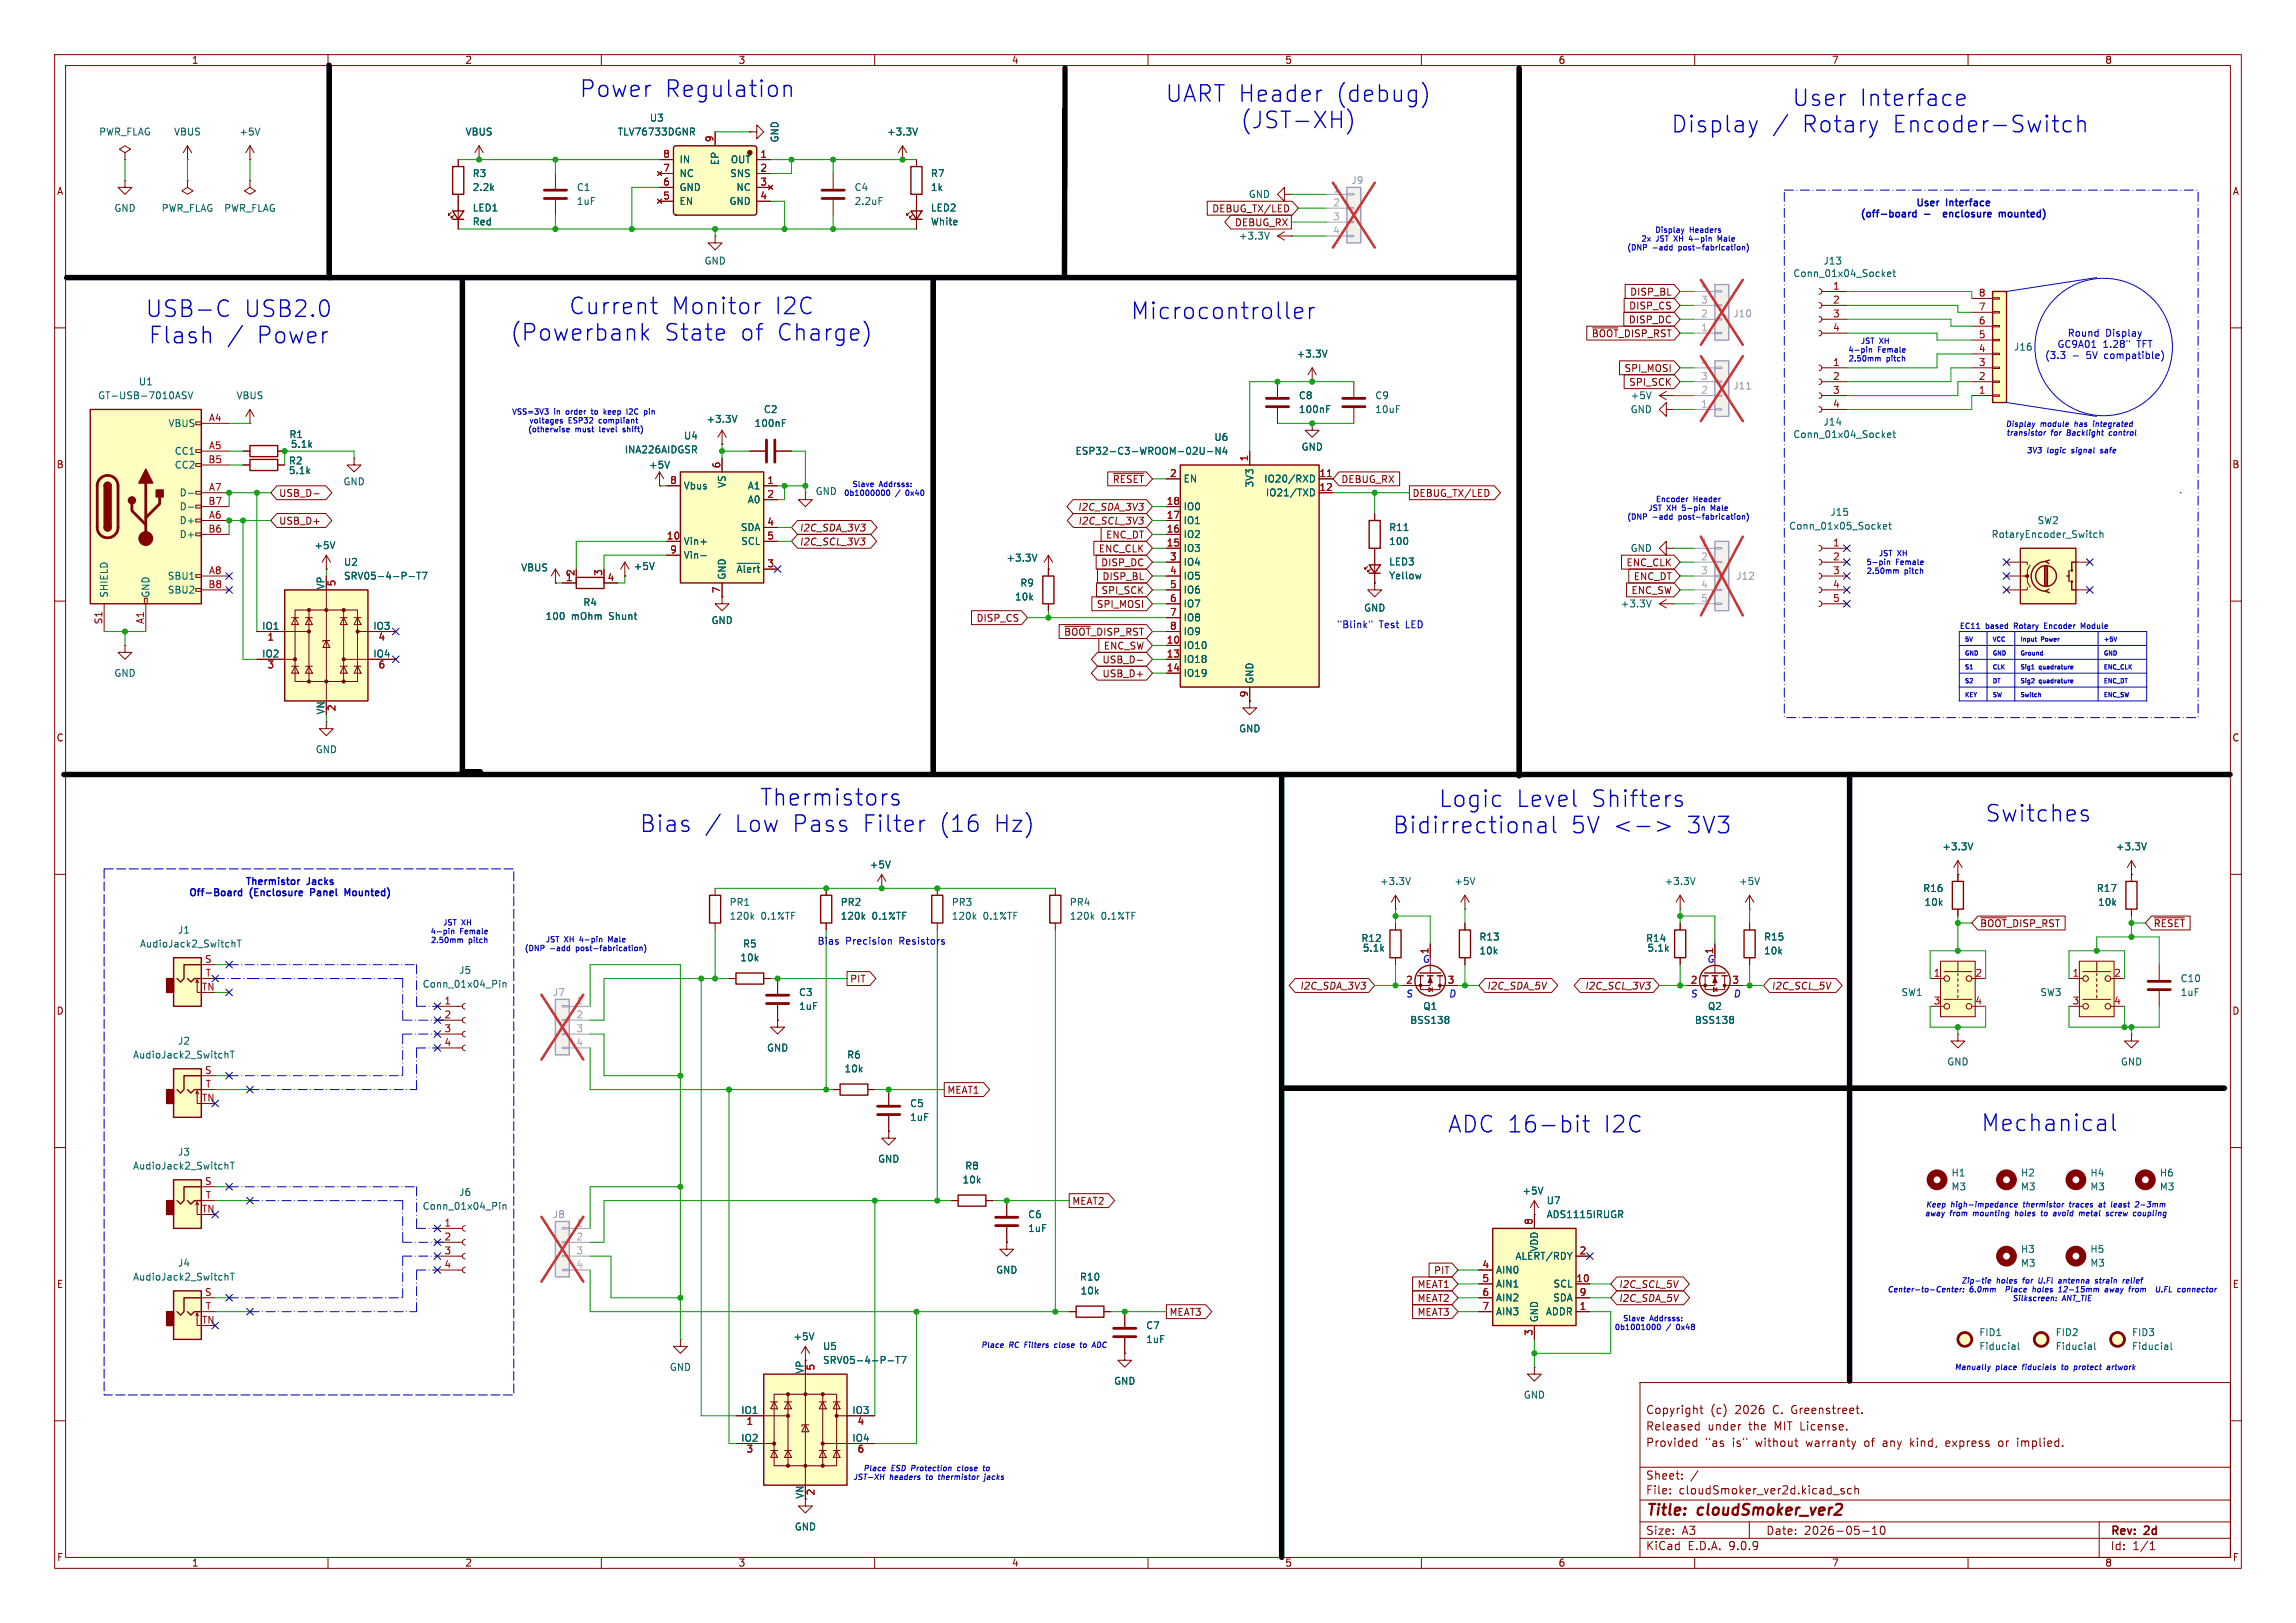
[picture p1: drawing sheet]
<svg xmlns="http://www.w3.org/2000/svg" width="420mm" height="297mm" viewBox="0 0 420 297" stroke-linecap="round" stroke-linejoin="round" font-family="sans-serif">
<defs><g id="words">
<g font-size="4.2" fill="#0000c2">
<text x="105.9" y="18.1">Power</text>
<text x="121.7" y="18.1">Regulation</text>
<text x="213.1" y="19">UART Header</text>
<text x="226.8" y="23.9">(JST-XH)</text>
<text x="244.6" y="19">(debug)</text>
<text x="327.8" y="19.8">User</text>
<text x="340.2" y="19.8">Interface</text>
<text x="305.6" y="24.6">Display</text>
<text x="329.8" y="24.6">Rotary</text>
<text x="346.5" y="24.6">Encoder-Switch</text>
<text x="26.5" y="58.4">USB-C</text>
<text x="44.7" y="58.4">USB2.0</text>
<text x="104" y="57.9">Current</text>
<text x="122.9" y="57.9">Monitor</text>
<text x="141.9" y="57.9">I2C</text>
<text x="206.8" y="58.8">Microcontroller</text>
<text x="27.1" y="63.2">Flash</text>
<text x="47.1" y="63.2">Power</text>
<text x="93.3" y="62.7">(Powerbank</text>
<text x="121.6" y="62.7">State</text>
<text x="135.6" y="62.7">of</text>
<text x="142.5" y="62.7">Charge)</text>
<text x="138.9" y="147.8">Thermistors</text>
<text x="263.1" y="148.1">Logic</text>
<text x="277.4" y="148.1">Level</text>
<text x="291.3" y="148.1">Shifters</text>
<text x="116.9" y="152.6">Bias</text>
<text x="134.5" y="152.6">Low Pass</text>
<text x="158.3" y="152.6">Filter</text>
<text x="172.5" y="152.6">(16</text>
<text x="182.6" y="152.6">Hz)</text>
<text x="254.7" y="152.9">Bidirrectional</text>
<text x="287.4" y="152.9">5V &lt;-&gt;</text>
<text x="308.9" y="152.9">3V3</text>
<text x="363.1" y="150.7">Switches</text>
<text x="264.8" y="207.6">ADC 16-bit</text>
<text x="293.5" y="207.6">I2C</text>
<text x="362.3" y="207.4">Mechanical</text>
</g>
<g font-size="2.8" fill="#840000">
<text x="301" y="277.9">Title:</text>
<text x="310.6" y="277.9">cloudSmoker_ver2</text>
</g>
<g font-size="2.1" fill="#840000">
<text x="301" y="262">Released</text>
<text x="301" y="259">Copyright</text>
<text x="312.4" y="262">under</text>
<text x="312.9" y="259">(c)</text>
<text x="317.4" y="259">2026</text>
<text x="319.9" y="262">the</text>
<text x="324.5" y="259">C. Greenstreet.</text>
<text x="324.7" y="262">MIT License.</text>
<text x="301" y="265">Provided</text>
<text x="311.9" y="265">&quot;as</text>
<text x="316.9" y="265">is&quot;</text>
<text x="321.3" y="265">without</text>
<text x="330.7" y="265">warranty</text>
<text x="341.5" y="265">of</text>
<text x="345" y="265">any</text>
<text x="350.2" y="265">kind,</text>
<text x="356.8" y="265">express</text>
<text x="366.6" y="265">or</text>
<text x="370.2" y="265">implied.</text>
<text x="301" y="273.7">File:</text>
<text x="301" y="271">Sheet:</text>
<text x="307.1" y="273.7">cloudSmoker_ver2d.kicad_sch</text>
<text x="301" y="281.1">Size:</text>
<text x="307.6" y="281.1">A3</text>
<text x="323" y="281.1">Date:</text>
<text x="330" y="281.1">2026-05-10</text>
<text x="386" y="281.3">Rev:</text>
<text x="392.4" y="281.3">2d</text>
<text x="301" y="283.9">KiCad</text>
<text x="308.7" y="283.9">E.D.A.</text>
<text x="316.3" y="283.9">9.0.9</text>
<text x="386" y="283.9">Id:</text>
<text x="390.1" y="283.9">1/1</text>
</g>
<g font-size="1.8" fill="#840000">
<text x="35" y="11.9">1</text>
<text x="85" y="11.9">2</text>
<text x="135" y="11.9">3</text>
<text x="185" y="11.9">4</text>
<text x="235" y="11.9">5</text>
<text x="285" y="11.9">6</text>
<text x="335" y="11.9">7</text>
<text x="385" y="11.9">8</text>
<text x="10.3" y="35.9">A</text>
<text x="408.3" y="35.9">A</text>
<text x="221.6" y="39.1">DEBUG_TX/LED</text>
<text x="225.8" y="41.6">DEBUG_RX</text>
<text x="297.8" y="59.4">DISP_DC</text>
<text x="297.9" y="56.8">DISP_CS</text>
<text x="298.1" y="54.3">DISP_BL</text>
<text x="291.1" y="61.9">~{BOOT}_DISP_RST</text>
<text x="297.1" y="68.3">SPI_MOSI</text>
<text x="297.9" y="70.8">SPI_SCK</text>
<text x="10.3" y="85.9">B</text>
<text x="203.4" y="88.6">~{RESET}</text>
<text x="245.3" y="88.6">DEBUG_RX</text>
<text x="408.2" y="85.9">B</text>
<text x="51" y="91.1">USB_D-</text>
<text x="197.1" y="93.7">I2C_SDA_3V3</text>
<text x="258.3" y="91.1">DEBUG_TX/LED</text>
<text x="51" y="96.2">USB_D+</text>
<text x="146.2" y="97.5">I2C_SDA_3V3</text>
<text x="146.2" y="100">I2C_SCL_3V3</text>
<text x="197.2" y="96.2">I2C_SCL_3V3</text>
<text x="200.9" y="101.3">ENC_CLK</text>
<text x="202.2" y="98.7">ENC_DT</text>
<text x="201.3" y="103.8">DISP_DC</text>
<text x="201.6" y="106.4">DISP_BL</text>
<text x="297.4" y="103.8">ENC_CLK</text>
<text x="298.8" y="106.4">ENC_DT</text>
<text x="178.5" y="114">DISP_CS</text>
<text x="200.5" y="111.4">SPI_MOSI</text>
<text x="201.4" y="108.9">SPI_SCK</text>
<text x="298.3" y="108.9">ENC_SW</text>
<text x="194.6" y="116.5">~{BOOT}_DISP_RST</text>
<text x="201.8" y="119.1">ENC_SW</text>
<text x="201.6" y="124.1">USB_D+</text>
<text x="201.6" y="121.6">USB_D-</text>
<text x="10.3" y="135.9">C</text>
<text x="408.2" y="135.9">C</text>
<text x="362.1" y="169.9">~{BOOT}_DISP_RST</text>
<text x="393.9" y="169.9">~{RESET}</text>
<text x="10.3" y="185.9">D</text>
<text x="155.4" y="180">PIT</text>
<text x="237.7" y="181.3">I2C_SDA_3V3</text>
<text x="271.9" y="181.3">I2C_SDA_5V</text>
<text x="289.9" y="181.3">I2C_SCL_3V3</text>
<text x="324" y="181.3">I2C_SCL_5V</text>
<text x="408.2" y="185.9">D</text>
<text x="173.2" y="200.3">MEAT1</text>
<text x="196.1" y="220.7">MEAT2</text>
<text x="262.2" y="233.4">PIT</text>
<text x="10.3" y="235.9">E</text>
<text x="259.2" y="238.4">MEAT2</text>
<text x="259.2" y="235.9">MEAT1</text>
<text x="296.1" y="238.4">I2C_SDA_5V</text>
<text x="296.1" y="235.9">I2C_SCL_5V</text>
<text x="408.3" y="235.9">E</text>
<text x="213.8" y="241">MEAT3</text>
<text x="259.2" y="241">MEAT3</text>
<text x="10.3" y="285.9">F</text>
<text x="35" y="286.9">1</text>
<text x="85" y="286.9">2</text>
<text x="135" y="286.9">3</text>
<text x="185" y="286.9">4</text>
<text x="235" y="286.9">5</text>
<text x="285" y="286.9">6</text>
<text x="335" y="286.9">7</text>
<text x="385" y="286.9">8</text>
<text x="408.3" y="285.9">F</text>
</g>
<g font-size="1.8" fill="#006464">
<text x="118.8" y="22.5">U3</text>
<text x="18" y="25">PWR_FLAG</text>
<text x="31.7" y="25">VBUS</text>
<text x="43.7" y="25">+5V</text>
<text x="85.1" y="25">VBUS</text>
<text x="112.9" y="25">TLV76733DGNR</text>
<text x="142.6" y="26.2" transform="rotate(-90 142.6 26.2)">GND</text>
<text x="162.2" y="25">+3.3V</text>
<text x="86.4" y="32.6">R3</text>
<text x="86.4" y="35.2">2.2k</text>
<text x="105.4" y="35.2">C1</text>
<text x="124.2" y="30.1">IN</text>
<text x="124.2" y="32.6">NC</text>
<text x="124.2" y="35.2">GND</text>
<text x="131.7" y="30.3" transform="rotate(-90 131.7 30.3)">EP</text>
<text x="133.5" y="32.6">SNS</text>
<text x="133.6" y="30.1">OUT</text>
<text x="134.6" y="35.2">NC</text>
<text x="156.2" y="35.2">C4</text>
<text x="170.2" y="32.6">R7</text>
<text x="170.2" y="35.2">1k</text>
<text x="20.8" y="39">GND</text>
<text x="29.5" y="39">PWR_FLAG</text>
<text x="40.9" y="39">PWR_FLAG</text>
<text x="86.4" y="38.9">LED1</text>
<text x="86.4" y="41.4">Red</text>
<text x="105.4" y="37.7">1uF</text>
<text x="124.2" y="37.7">EN</text>
<text x="133.3" y="37.7">GND</text>
<text x="156.2" y="37.7">2.2uF</text>
<text x="170.2" y="41.4">White</text>
<text x="170.2" y="38.9">LED2</text>
<text x="228.3" y="36.4">GND</text>
<text x="226.5" y="44">+3.3V</text>
<text x="128.8" y="48.6">GND</text>
<text x="327.9" y="50.9">Conn_01x04_Socket</text>
<text x="333.5" y="48.6">J13</text>
<text x="237.1" y="65.6">+3.3V</text>
<text x="368.3" y="64.4">J16</text>
<text x="25.3" y="70.7">U1</text>
<text x="17.9" y="73.3">GT-USB-7010ASV</text>
<text x="43.2" y="73.3">VBUS</text>
<text x="129.1" y="77.6">+3.3V</text>
<text x="139.6" y="75.8">C2</text>
<text x="237.5" y="73.3">C8</text>
<text x="237.5" y="75.8">100nF</text>
<text x="251.5" y="73.3">C9</text>
<text x="251.5" y="75.8">10uF</text>
<text x="298.2" y="75.8">GND</text>
<text x="298.2" y="73.3">+5V</text>
<text x="30.7" y="78.3">VBUS</text>
<text x="31.9" y="83.4">CC1</text>
<text x="52.8" y="80.4">R1</text>
<text x="53.1" y="82.1">5.1k</text>
<text x="114.2" y="83.2">INA226AIDGSR</text>
<text x="125" y="80.6">U4</text>
<text x="137.9" y="78.3">100nF</text>
<text x="196.6" y="83.4">ESP32-C3-WROOM-02U-N4</text>
<text x="222" y="80.9">U6</text>
<text x="238" y="82.7">GND</text>
<text x="327.9" y="80.4">Conn_01x04_Socket</text>
<text x="333.5" y="78.1">J14</text>
<text x="31.9" y="86">CC2</text>
<text x="52.7" y="87">5.1k</text>
<text x="52.8" y="85.2">R2</text>
<text x="62.7" y="89">GND</text>
<text x="118.6" y="86">+5V</text>
<text x="125" y="89.8">Vbus</text>
<text x="132.9" y="89.4" transform="rotate(-90 132.9 89.4)">VS</text>
<text x="136.7" y="89.8">A1</text>
<text x="216.4" y="88.5">EN</text>
<text x="229.5" y="89.3" transform="rotate(-90 229.5 89.3)">3V3</text>
<text x="231.2" y="88.5">IO20/RXD</text>
<text x="32.8" y="91">D-</text>
<text x="32.8" y="93.6">D-</text>
<text x="136.7" y="92.3">A0</text>
<text x="149.1" y="90.8">GND</text>
<text x="216.4" y="93.6">IO0</text>
<text x="231.5" y="91">IO21/TXD</text>
<text x="334.7" y="94.6">J15</text>
<text x="32.8" y="96.1">D+</text>
<text x="32.8" y="98.7">D+</text>
<text x="57.4" y="100.7">+5V</text>
<text x="125" y="99.9">Vin+</text>
<text x="135.4" y="97.4">SDA</text>
<text x="135.5" y="99.9">SCL</text>
<text x="216.4" y="96.1">IO1</text>
<text x="216.4" y="98.7">IO2</text>
<text x="216.4" y="101.2">IO3</text>
<text x="254" y="99.9">100</text>
<text x="254" y="97.4">R11</text>
<text x="298.2" y="101.2">GND</text>
<text x="327.2" y="97.1">Conn_01x05_Socket</text>
<text x="364.2" y="98.7">RotaryEncoder_Switch</text>
<text x="372.6" y="96.1">SW2</text>
<text x="30.6" y="106.3">SBU1</text>
<text x="59.4" y="108" transform="rotate(-90 59.4 108)">VP</text>
<text x="62.8" y="106.3">SRV05-4-P-T7</text>
<text x="62.8" y="103.7">U2</text>
<text x="95.2" y="104.7">VBUS</text>
<text x="115.8" y="104.5">+5V</text>
<text x="125" y="102.5">Vin-</text>
<text x="132.9" y="106.2" transform="rotate(-90 132.9 106.2)">GND</text>
<text x="134.6" y="105">~{Alert}</text>
<text x="184" y="103">+3.3V</text>
<text x="186.5" y="107.5">R9</text>
<text x="216.4" y="103.7">IO4</text>
<text x="216.4" y="106.3">IO5</text>
<text x="254" y="106.2">Yellow</text>
<text x="254" y="103.7">LED3</text>
<text x="19.9" y="109.5" transform="rotate(-90 19.9 109.5)">SHIELD</text>
<text x="27.5" y="109.5" transform="rotate(-90 27.5 109.5)">GND</text>
<text x="30.6" y="108.8">SBU2</text>
<text x="99.7" y="113.6">100</text>
<text x="104.5" y="113.6">mOhm</text>
<text x="106.6" y="111.1">R4</text>
<text x="111.5" y="113.6">Shunt</text>
<text x="185.6" y="110.1">10k</text>
<text x="216.4" y="108.8">IO6</text>
<text x="216.4" y="111.4">IO7</text>
<text x="216.4" y="113.9">IO8</text>
<text x="249.4" y="112.1">GND</text>
<text x="296.4" y="111.4">+3.3V</text>
<text x="47.9" y="115.3">IO1</text>
<text x="68.2" y="115.3">IO3</text>
<text x="130" y="114.4">GND</text>
<text x="216.4" y="116.4">IO9</text>
<text x="216.4" y="119">IO10</text>
<text x="20.8" y="124.1">GND</text>
<text x="47.9" y="120.4">IO2</text>
<text x="68.2" y="120.4">IO4</text>
<text x="216.4" y="121.5">IO18</text>
<text x="216.4" y="124.1">IO19</text>
<text x="229.5" y="125.2" transform="rotate(-90 229.5 125.2)">GND</text>
<text x="59.4" y="130.9" transform="rotate(-90 59.4 130.9)">VN</text>
<text x="226.6" y="134.2">GND</text>
<text x="57.7" y="138">GND</text>
<text x="355.2" y="155.8">+3.3V</text>
<text x="386.9" y="155.8">+3.3V</text>
<text x="159" y="159.1">+5V</text>
<text x="133.4" y="166">PR1</text>
<text x="153.7" y="166">PR2</text>
<text x="174" y="166">PR3</text>
<text x="195.6" y="166">PR4</text>
<text x="252.3" y="162.2">+3.3V</text>
<text x="265.9" y="162.2">+5V</text>
<text x="304.4" y="162.2">+3.3V</text>
<text x="318" y="162.2">+5V</text>
<text x="351.7" y="163.4">R16</text>
<text x="351.9" y="166">10k</text>
<text x="383.4" y="163.4">R17</text>
<text x="383.7" y="166">10k</text>
<text x="25.5" y="173.6">AudioJack2_SwitchT</text>
<text x="32.5" y="171">J1</text>
<text x="133.4" y="168.5">120k</text>
<text x="135.8" y="173.6">R5</text>
<text x="139.2" y="168.5">0.1%TF</text>
<text x="153.7" y="168.5">120k</text>
<text x="159.5" y="168.5">0.1%TF</text>
<text x="174" y="168.5">120k</text>
<text x="179.8" y="168.5">0.1%TF</text>
<text x="195.6" y="168.5">120k</text>
<text x="201.4" y="168.5">0.1%TF</text>
<text x="248.9" y="172.6">R12</text>
<text x="270.5" y="172.3">R13</text>
<text x="301" y="172.6">R14</text>
<text x="322.6" y="172.3">R15</text>
<text x="83.9" y="178.4">J5</text>
<text x="135.3" y="176.1">10k</text>
<text x="249.2" y="174.3">5.1k</text>
<text x="270.5" y="174.9">10k</text>
<text x="301.3" y="174.3">5.1k</text>
<text x="322.6" y="174.9">10k</text>
<text x="398.8" y="179.9">C10</text>
<text x="77.2" y="180.9">Conn_01x04_Pin</text>
<text x="146.1" y="182.5">C3</text>
<text x="146.1" y="185">1uF</text>
<text x="260.2" y="185">Q1</text>
<text x="312.3" y="185">Q2</text>
<text x="347.7" y="182.5">SW1</text>
<text x="373.1" y="182.5">SW3</text>
<text x="398.8" y="182.5">1uF</text>
<text x="32.5" y="191.4">J2</text>
<text x="257.9" y="187.6">BSS138</text>
<text x="309.9" y="187.6">BSS138</text>
<text x="24.2" y="193.9">AudioJack2_SwitchT</text>
<text x="140.2" y="192.6">GND</text>
<text x="154.4" y="196.4">10k</text>
<text x="154.9" y="193.9">R6</text>
<text x="356.1" y="195.2">GND</text>
<text x="387.9" y="195.2">GND</text>
<text x="166.4" y="202.8">C5</text>
<text x="166.4" y="205.3">1uF</text>
<text x="24.2" y="214.2">AudioJack2_SwitchT</text>
<text x="32.5" y="211.7">J3</text>
<text x="160.5" y="213">GND</text>
<text x="176.5" y="214.2">R8</text>
<text x="356.9" y="215.5">H1</text>
<text x="369.6" y="215.5">H2</text>
<text x="382.3" y="215.5">H4</text>
<text x="395" y="215.5">H6</text>
<text x="77.2" y="221.6">Conn_01x04_Pin</text>
<text x="83.9" y="219">J6</text>
<text x="176" y="216.8">10k</text>
<text x="278.4" y="218.8">+5V</text>
<text x="282.8" y="220.6">U7</text>
<text x="356.9" y="218">M3</text>
<text x="369.6" y="218">M3</text>
<text x="382.3" y="218">M3</text>
<text x="395" y="218">M3</text>
<text x="188" y="223.1">C6</text>
<text x="188" y="225.7">1uF</text>
<text x="282.8" y="223.1">ADS1115IRUGR</text>
<text x="32.5" y="232">J4</text>
<text x="182.1" y="233.3">GND</text>
<text x="273.6" y="233.3">AIN0</text>
<text x="277.1" y="230.7">ALERT/RDY</text>
<text x="281.5" y="229.1" transform="rotate(-90 281.5 229.1)">VDD</text>
<text x="369.6" y="232">M3</text>
<text x="369.6" y="229.5">H3</text>
<text x="382.3" y="232">M3</text>
<text x="382.3" y="229.5">H5</text>
<text x="24.2" y="234.5">AudioJack2_SwitchT</text>
<text x="197.4" y="234.5">R10</text>
<text x="197.6" y="237.1">10k</text>
<text x="273.6" y="235.8">AIN1</text>
<text x="273.6" y="238.4">AIN2</text>
<text x="284" y="238.4">SDA</text>
<text x="284.1" y="235.8">SCL</text>
<text x="145" y="245.5">+5V</text>
<text x="209.6" y="243.4">C7</text>
<text x="209.6" y="246">1uF</text>
<text x="273.6" y="240.9">AIN3</text>
<text x="281.5" y="242.1" transform="rotate(-90 281.5 242.1)">GND</text>
<text x="282.7" y="240.9">ADDR</text>
<text x="362" y="244.7">FID1</text>
<text x="375.9" y="244.7">FID2</text>
<text x="389.9" y="244.7">FID3</text>
<text x="122.4" y="251.1">GND</text>
<text x="147.1" y="251.5" transform="rotate(-90 147.1 251.5)">VP</text>
<text x="150.4" y="249.8">SRV05-4-P-T7</text>
<text x="150.4" y="247.2">U5</text>
<text x="362" y="247.2">Fiducial</text>
<text x="375.9" y="247.2">Fiducial</text>
<text x="389.9" y="247.2">Fiducial</text>
<text x="203.7" y="253.6">GND</text>
<text x="278.6" y="256.1">GND</text>
<text x="135.5" y="258.8">IO1</text>
<text x="135.5" y="263.9">IO2</text>
<text x="155.8" y="258.8">IO3</text>
<text x="155.8" y="263.9">IO4</text>
<text x="147.1" y="274.4" transform="rotate(-90 147.1 274.4)">VN</text>
<text x="145.3" y="280.3">GND</text>
</g>
<g font-size="1.8" fill="#a90000">
<text x="121.2" y="29">8</text>
<text x="130.6" y="26.1" transform="rotate(-90 130.6 26.1)">9</text>
<text x="139" y="29">1</text>
<text x="121.2" y="31.5">7</text>
<text x="121.2" y="34">6</text>
<text x="139" y="31.5">2</text>
<text x="139" y="34">3</text>
<text x="121.2" y="36.6">5</text>
<text x="139" y="36.6">4</text>
<text x="335.2" y="53.1">1</text>
<text x="335.2" y="55.6">2</text>
<text x="335.2" y="58.2">3</text>
<text x="361.9" y="59.4">6</text>
<text x="361.9" y="56.9">7</text>
<text x="361.9" y="54.4">8</text>
<text x="335.2" y="60.7">4</text>
<text x="361.9" y="64.5">4</text>
<text x="361.9" y="62">5</text>
<text x="335.2" y="67.1">1</text>
<text x="335.2" y="69.6">2</text>
<text x="361.9" y="69.6">2</text>
<text x="361.9" y="67.1">3</text>
<text x="38.1" y="77.2">A4</text>
<text x="335.2" y="72.1">3</text>
<text x="335.2" y="74.7">4</text>
<text x="361.9" y="72.1">1</text>
<text x="38.1" y="82.3">A5</text>
<text x="38" y="84.8">B5</text>
<text x="38.1" y="89.9">A7</text>
<text x="122.5" y="88.6">8</text>
<text x="131.8" y="85.8" transform="rotate(-90 131.8 85.8)">6</text>
<text x="140.3" y="88.6">1</text>
<text x="213.9" y="87.4">2</text>
<text x="228.3" y="84.5" transform="rotate(-90 228.3 84.5)">1</text>
<text x="241.3" y="87.4">11</text>
<text x="241.3" y="89.9">12</text>
<text x="38" y="92.5">B7</text>
<text x="38.1" y="95">A6</text>
<text x="140.3" y="91.2">2</text>
<text x="213.3" y="92.5">18</text>
<text x="213.3" y="95">17</text>
<text x="38" y="97.5">B6</text>
<text x="121.9" y="98.8">10</text>
<text x="122.5" y="101.3">9</text>
<text x="140.3" y="96.3">4</text>
<text x="140.3" y="98.8">5</text>
<text x="213.3" y="97.5">16</text>
<text x="213.3" y="100.1">15</text>
<text x="335.2" y="100.1">1</text>
<text x="38" y="107.7">B8</text>
<text x="38.1" y="105.2">A8</text>
<text x="61.7" y="107.4" transform="rotate(-90 61.7 107.4)">5</text>
<text x="103.4" y="106.4">1</text>
<text x="105.2" y="105.5" transform="rotate(-90 105.2 105.5)">2</text>
<text x="110.2" y="105.5" transform="rotate(-90 110.2 105.5)">3</text>
<text x="111.1" y="106.4">4</text>
<text x="140.3" y="103.9">3</text>
<text x="213.9" y="102.6">3</text>
<text x="213.9" y="105.2">4</text>
<text x="213.9" y="107.7">5</text>
<text x="335.2" y="102.6">2</text>
<text x="335.2" y="105.2">3</text>
<text x="335.2" y="107.7">4</text>
<text x="131.8" y="108.7" transform="rotate(-90 131.8 108.7)">7</text>
<text x="213.9" y="110.2">6</text>
<text x="213.9" y="112.8">7</text>
<text x="335.2" y="110.2">5</text>
<text x="18.8" y="114.3" transform="rotate(-90 18.8 114.3)">S1</text>
<text x="26.4" y="114.3" transform="rotate(-90 26.4 114.3)">A1</text>
<text x="48.8" y="117.6">1</text>
<text x="69.1" y="117.6">4</text>
<text x="213.3" y="117.9">10</text>
<text x="213.9" y="115.3">8</text>
<text x="48.8" y="122.6">3</text>
<text x="69.1" y="122.6">6</text>
<text x="213.3" y="120.4">13</text>
<text x="213.3" y="122.9">14</text>
<text x="61.7" y="130.2" transform="rotate(-90 61.7 130.2)">2</text>
<text x="228.3" y="127.7" transform="rotate(-90 228.3 127.7)">9</text>
<text x="37.4" y="176.3">S</text>
<text x="37.5" y="178.8">T</text>
<text x="261.4" y="174.7" transform="rotate(-90 261.4 174.7)">1</text>
<text x="313.4" y="174.7" transform="rotate(-90 313.4 174.7)">1</text>
<text x="353.6" y="178.8">1</text>
<text x="361.2" y="178.8">2</text>
<text x="379" y="178.8">1</text>
<text x="386.6" y="178.8">2</text>
<text x="36.8" y="181.4">TN</text>
<text x="81.2" y="183.9">1</text>
<text x="257.1" y="180.1">2</text>
<text x="264.7" y="180.1">3</text>
<text x="309.2" y="180.1">2</text>
<text x="316.8" y="180.1">3</text>
<text x="353.6" y="183.9">3</text>
<text x="361.2" y="183.9">4</text>
<text x="379" y="183.9">3</text>
<text x="386.6" y="183.9">4</text>
<text x="81.2" y="186.4">2</text>
<text x="81.2" y="189">3</text>
<text x="81.2" y="191.5">4</text>
<text x="37.4" y="196.6">S</text>
<text x="36.8" y="201.7">TN</text>
<text x="37.5" y="199.1">T</text>
<text x="36.8" y="222">TN</text>
<text x="37.4" y="216.9">S</text>
<text x="37.5" y="219.5">T</text>
<text x="81.2" y="224.5">1</text>
<text x="81.2" y="227.1">2</text>
<text x="280.4" y="224.2" transform="rotate(-90 280.4 224.2)">8</text>
<text x="81.2" y="229.6">3</text>
<text x="81.2" y="232.2">4</text>
<text x="271.1" y="232.2">4</text>
<text x="288.9" y="229.6">2</text>
<text x="37.4" y="237.2">S</text>
<text x="37.5" y="239.8">T</text>
<text x="271.1" y="234.7">5</text>
<text x="271.1" y="237.2">6</text>
<text x="271.1" y="239.8">7</text>
<text x="288.2" y="234.7">10</text>
<text x="288.9" y="237.2">9</text>
<text x="288.9" y="239.8">1</text>
<text x="36.8" y="242.3">TN</text>
<text x="280.4" y="244.5" transform="rotate(-90 280.4 244.5)">3</text>
<text x="149.3" y="250.9" transform="rotate(-90 149.3 250.9)">5</text>
<text x="136.5" y="261.1">1</text>
<text x="156.8" y="261.1">4</text>
<text x="136.5" y="266.1">3</text>
<text x="156.8" y="266.1">6</text>
<text x="149.3" y="273.8" transform="rotate(-90 149.3 273.8)">2</text>
</g>
<g font-size="1.8" fill="#aaa">
<text x="243.8" y="35.3">1</text>
<text x="243.8" y="37.8">2</text>
<text x="243.8" y="40.4">3</text>
<text x="243.8" y="42.9">4</text>
<text x="311.1" y="53.1">4</text>
<text x="311.1" y="58.2">2</text>
<text x="311.1" y="55.6">3</text>
<text x="311.1" y="60.7">1</text>
<text x="311.1" y="69.6">3</text>
<text x="311.1" y="67.1">4</text>
<text x="311.1" y="74.7">1</text>
<text x="311.1" y="72.1">2</text>
<text x="311.1" y="100.1">1</text>
<text x="311.1" y="102.6">2</text>
<text x="311.1" y="105.2">3</text>
<text x="311.1" y="107.7">4</text>
<text x="311.1" y="110.2">5</text>
<text x="105.3" y="183.9">1</text>
<text x="105.3" y="186.4">2</text>
<text x="105.3" y="189">3</text>
<text x="105.3" y="191.5">4</text>
<text x="105.3" y="224.5">1</text>
<text x="105.3" y="227.1">2</text>
<text x="105.3" y="229.6">3</text>
<text x="105.3" y="232.2">4</text>
</g>
<g font-size="1.8" fill="#989898">
<text x="247.1" y="33.9">J9</text>
<text x="317" y="58.3">J10</text>
<text x="317" y="71.5">J11</text>
<text x="317.5" y="106.3">J12</text>
<text x="101" y="182.5">J7</text>
<text x="101" y="223.1">J8</text>
</g>
<g font-size="1.8" fill="#0000c2">
<text x="340.1" y="40.1">(off-board</text>
<text x="350.3" y="38.1">User</text>
<text x="356" y="38.1">Interface</text>
<text x="356.5" y="40.1">enclosure</text>
<text x="367.2" y="40.1">mounted)</text>
<text x="374" y="65.9">(3.3</text>
<text x="376.3" y="63.9">GC9A01</text>
<text x="378.1" y="61.8">Round</text>
<text x="381.8" y="65.9">5V</text>
<text x="384.7" y="63.9">1.28&quot;</text>
<text x="385.2" y="61.8">Display</text>
<text x="385.2" y="65.9">compatible)</text>
<text x="391.1" y="63.9">TFT</text>
<text x="244.5" y="115.2">&quot;Blink&quot;</text>
<text x="252.3" y="115.2">Test</text>
<text x="257.3" y="115.2">LED</text>
<text x="34.4" y="164.3">Off-Board</text>
<text x="44.7" y="162.3">Thermistor</text>
<text x="45.7" y="164.3">(Enclosure</text>
<text x="56.2" y="162.3">Jacks</text>
<text x="57.3" y="164.3">Panel</text>
<text x="64.1" y="164.3">Mounted)</text>
<text x="149.5" y="173.1">Bias</text>
<text x="154.7" y="173.1">Precision</text>
<text x="164.6" y="173.1">Resistors</text>
<text x="260.1" y="176.4">G</text>
<text x="312.2" y="176.4">G</text>
<text x="257.1" y="182.7">S</text>
<text x="264.9" y="182.7">D</text>
<text x="309.2" y="182.7">S</text>
<text x="317" y="182.7">D</text>
</g>
<g font-size="1.4" fill="#0000c2">
<text x="297.5" y="46">(DNP</text>
<text x="300.1" y="44.4">2x</text>
<text x="302.3" y="46">-add</text>
<text x="302.7" y="42.8">Display</text>
<text x="302.9" y="44.4">JST</text>
<text x="306.4" y="44.4">XH</text>
<text x="307.2" y="46">post-fabrication)</text>
<text x="309.1" y="42.8">Headers</text>
<text x="309.4" y="44.4">4-pin</text>
<text x="314.9" y="44.4">Male</text>
<text x="338" y="64.7">4-pin</text>
<text x="340.3" y="63.1">JST</text>
<text x="343.5" y="64.7">Female</text>
<text x="343.8" y="63.1">XH</text>
<text x="338" y="66.4">2.50mm</text>
<text x="345.1" y="66.4">pitch</text>
<text x="93.6" y="76.1">VSS=3V3</text>
<text x="96.7" y="77.7">voltages</text>
<text x="101.3" y="76.1">in</text>
<text x="103.7" y="76.1">order</text>
<text x="104" y="77.7">ESP32</text>
<text x="108.7" y="76.1">to</text>
<text x="109.8" y="77.7">compliant</text>
<text x="111.2" y="76.1">keep</text>
<text x="115.6" y="76.1">I2C</text>
<text x="119.1" y="76.1">pin</text>
<text x="96.5" y="79.3">(otherwise</text>
<text x="105.2" y="79.3">must</text>
<text x="109.9" y="79.3">level</text>
<text x="114.4" y="79.3">shift)</text>
<text x="366.8" y="78.3">Display</text>
<text x="366.9" y="79.9">transistor</text>
<text x="370.6" y="83.2">3V3</text>
<text x="373.2" y="78.3">module</text>
<text x="374.4" y="83.2">logic</text>
<text x="375.2" y="79.9">for</text>
<text x="378.3" y="79.9">Backlight</text>
<text x="379.1" y="83.2">signal</text>
<text x="379.7" y="78.3">has</text>
<text x="383.3" y="78.3">integrated</text>
<text x="384.7" y="83.2">safe</text>
<text x="386.3" y="79.9">control</text>
<text x="155.8" y="89.3">Slave</text>
<text x="160.8" y="89.3">Addrsss:</text>
<text x="154.3" y="90.9">0b1000000</text>
<text x="163.8" y="90.9">/</text>
<text x="165.9" y="90.9">0x40</text>
<text x="297.5" y="95.3">(DNP</text>
<text x="301.4" y="93.7">JST</text>
<text x="302.3" y="95.3">-add</text>
<text x="302.8" y="92.1">Encoder</text>
<text x="304.9" y="93.7">XH</text>
<text x="307.2" y="95.3">post-fabrication)</text>
<text x="307.9" y="93.7">5-pin</text>
<text x="309.8" y="92.1">Header</text>
<text x="313.4" y="93.7">Male</text>
<text x="343.6" y="102">JST</text>
<text x="347.1" y="102">XH</text>
<text x="341.3" y="103.6">5-pin</text>
<text x="341.3" y="105.2">2.50mm</text>
<text x="346.8" y="103.6">Female</text>
<text x="348.4" y="105.2">pitch</text>
<text x="358.4" y="115.3">EC11</text>
<text x="363.2" y="115.3">based</text>
<text x="368.6" y="115.3">Rotary</text>
<text x="374.4" y="115.3">Encoder</text>
<text x="381.4" y="115.3">Module</text>
<text x="78.7" y="171.2">4-pin</text>
<text x="78.7" y="172.8">2.50mm</text>
<text x="80.9" y="169.6">JST</text>
<text x="84.2" y="171.2">Female</text>
<text x="84.4" y="169.6">XH</text>
<text x="85.7" y="172.8">pitch</text>
<text x="99.7" y="172.6">JST</text>
<text x="103.2" y="172.6">XH</text>
<text x="106.2" y="172.6">4-pin</text>
<text x="111.7" y="172.6">Male</text>
<text x="95.9" y="174.3">(DNP</text>
<text x="100.6" y="174.3">-add</text>
<text x="105.6" y="174.3">post-fabrication)</text>
<text x="352.2" y="221.2">Keep</text>
<text x="356.9" y="221.2">high-impedance</text>
<text x="370.3" y="221.2">thermistor</text>
<text x="379" y="221.2">traces</text>
<text x="384.6" y="221.2">at</text>
<text x="387.1" y="221.2">least</text>
<text x="391.8" y="221.2">2-3mm</text>
<text x="352" y="222.8">away</text>
<text x="356.7" y="222.8">from</text>
<text x="361.1" y="222.8">mounting</text>
<text x="369" y="222.8">holes</text>
<text x="374.1" y="222.8">to</text>
<text x="376.5" y="222.8">avoid</text>
<text x="381.5" y="222.8">metal</text>
<text x="386.7" y="222.8">screw</text>
<text x="391.9" y="222.8">coupling</text>
<text x="345.2" y="236.7">Center-to-Center:</text>
<text x="358.7" y="235.1">Zip-tie</text>
<text x="360.3" y="236.7">6.0mm</text>
<text x="365.2" y="235.1">holes</text>
<text x="367.3" y="236.7">Place</text>
<text x="368" y="238.3">Silkscreen:</text>
<text x="370.2" y="235.1">for</text>
<text x="372.5" y="236.7">holes</text>
<text x="373.3" y="235.1">U.Fl</text>
<text x="377.2" y="238.3">ANT_TIE</text>
<text x="377.2" y="235.1">antenna</text>
<text x="377.5" y="236.7">12-15mm</text>
<text x="384.2" y="235.1">strain</text>
<text x="386.3" y="236.7">away</text>
<text x="389.5" y="235.1">relief</text>
<text x="390.9" y="236.7">from</text>
<text x="396.4" y="236.7">U.FL</text>
<text x="400.6" y="236.7">connector</text>
<text x="295.3" y="243.6">0b1001000</text>
<text x="296.8" y="242">Slave</text>
<text x="301.8" y="242">Addrsss:</text>
<text x="304.8" y="243.6">/</text>
<text x="306.9" y="243.6">0x48</text>
<text x="179.4" y="246.9">Place</text>
<text x="184.6" y="246.9">RC Filters</text>
<text x="193.3" y="246.9">close</text>
<text x="198.3" y="246.9">to</text>
<text x="200.8" y="246.9">ADC</text>
<text x="357.5" y="250.9">Manually</text>
<text x="365.1" y="250.9">place</text>
<text x="370.1" y="250.9">fiducials</text>
<text x="377.6" y="250.9">to</text>
<text x="380.1" y="250.9">protect</text>
<text x="386.4" y="250.9">artwork</text>
<text x="157.8" y="269.4">Place</text>
<text x="163" y="269.4">ESD Protection</text>
<text x="175.6" y="269.4">close</text>
<text x="180.5" y="269.4">to</text>
<text x="156" y="271">JST-XH</text>
<text x="162.7" y="271">headers</text>
<text x="169.6" y="271">to</text>
<text x="172.1" y="271">thermistor</text>
<text x="180.8" y="271">jacks</text>
</g>
<g font-size="1.1" fill="#0000c2">
<text x="359.3" y="117.8">5V</text>
<text x="364.4" y="117.8">VCC</text>
<text x="369.5" y="117.8">Input</text>
<text x="373.4" y="117.8">Power</text>
<text x="384.7" y="117.8">+5V</text>
<text x="359.3" y="120.3">GND</text>
<text x="359.3" y="122.9">S1</text>
<text x="359.3" y="125.4">S2</text>
<text x="364.4" y="120.3">GND</text>
<text x="364.4" y="122.9">CLK</text>
<text x="364.4" y="125.4">DT</text>
<text x="369.5" y="120.3">Ground</text>
<text x="369.5" y="122.9">Sig1</text>
<text x="369.5" y="125.4">Sig2</text>
<text x="373" y="122.9">quadrature</text>
<text x="373" y="125.4">quadrature</text>
<text x="384.7" y="120.3">GND</text>
<text x="384.7" y="122.9">ENC_CLK</text>
<text x="384.7" y="125.4">ENC_DT</text>
<text x="359.3" y="127.9">KEY</text>
<text x="364.4" y="127.9">SW</text>
<text x="369.5" y="127.9">Switch</text>
<text x="384.7" y="127.9">ENC_SW</text>
</g>
</g></defs>
<g fill="none" stroke="#840000" stroke-width=".18">
<path d="M10 10h400v277h-400zM12 12h396v273h-396zM60 10v2M110 10v2M160 10v2M210 10v2M260 10v2M310 10v2M360 10v2M82.5 38.9l-.5 .5v-.3v.3h.3M83.1 39.4l-.6 .5v-.3v.3h.3M83.8 29.2v1.3"/>
<path d="M83.8 35.6v6.3M87.6 29.2h.1M87.6 26.7l-.7 1.2M87.6 26.7l.8 1.2M87.6 26.7v2.5M101.6 31.8v2.7M101.6 36.6v2.8M137.2 24.1h1.2v-1.2l1.3 1.2-1.3 1.3v-1.3M137.2 24.1h.1M130.8 43.2v1.3h1.3l-1.3 1.2-1.3-1.2h1.3M130.8 43.2h.1M10 60h2"/>
<path d="M408 60h2M120.6 88.9h.1M120.6 86.4l.8 1.2M120.6 86.4l-.7 1.2M120.6 86.4v2.5M10 110h2M408 110h2M10 160h2M408 160h2M10 210h2M408 210h2M300 253h108v32h-108z"/>
<path d="M310.9 257.7h.6M311.2 257.2v1.3l.3 .2M340.6 258.5v.2M10 260h2M300 278.5h108M300 274.5h108M300 268.5h108M305.5 273.2v.2M305.5 272.5v.1M307.7 270.5v.2M307.7 269.8v.1M309.8 264.6h.6"/>
<path d="M309.8 263.8h.6M310.4 260.7l.4 .1M310.4 263.2v1.5M310.6 269.1l-1.3 1.9M310.8 260.2v1.5M310.8 261.6l-.4 .1M318.3 260.7h.1M320 278.5v3M328.3 263.7h.6M328.6 264.6l.3 .1M335.3 273.5h1.1M337.3 272.5l-.4-.1-.2 .2 .1 .2 .5 .2v.3h-.6"/>
<path d="M338.7 272.5l-.5-.1-.3 .3v.4l.2 .2h.6M339.3 272.5l.2-.1 .4 .1v.9M339.3 271.9v1.5M339.4 263.7l-.3 1M342.5 279.7l.4-.4v1.5M344.1 279.4l.2-.1a.8 .8 0 0 1 .5 .7 .8 .8 0 0 1-.5 .8l-.2-.2-.2-.4zM349.5 263.2v1.5M350.1 263.7l-.6 .6M356.4 263.7h-.2l-.3 .2 .1 .7 .4 .1M356.7 264l-.8 .2M366.1 263.7l-.4 .1-.1 .2 .1 .5 .4 .2M384 278.5v6.5"/>
<path d="M408 260h2M60 285v2M110 285v2M160 285v2M210 285v2M260 285v2M300 281.5h108M310 285v2M340.7 280.2h1.2M342.5 280.8h.9M360 285v2M393.3 283.6h.9"/>
<path d="M393.3 282.5l.4-.4v1.5"/>
</g>
<path d="M336.6 275.2a.45 .45 0 0 1 .3 .6l-.1 .3-1.3 1.1h1.3" fill="none" stroke="#840000" stroke-width=".4"/>
<path d="M122.5 84.4l-.5 1.3" fill="none" stroke="#006464" stroke-width=".18"/>
<path d="M99.6 34.8h4M99.6 36.3h4" fill="none" stroke="#840000" stroke-width=".51"/>
<path d="M82.8 30.5h2v5.1h-2zM82.8 38.6h2l-1 1.5zM82.8 40.1h2" fill="none" stroke="#840000" stroke-width=".25"/>
<path d="M123.3 26.8l.4-.1h14.3l.3 .2 .1 .3v11.8l-.1 .2-.4 .2h-14.2a.51 .51 0 0 1-.5-.5v-11.8z" fill="#ffffc2"/>
<path d="M123.3 26.8l.4-.1h14.3l.3 .2 .1 .3v11.8l-.1 .2-.4 .2h-14.2a.51 .51 0 0 1-.5-.5v-11.8z" fill="none" stroke="#840000" stroke-width=".25"/>
<circle cx="137.2" cy="27.9" r=".38" fill="#840000" stroke="#840000" stroke-width=".25"/>
<g fill="none" stroke="#840000" stroke-width=".18">
<path d="M120.3 31.4l.7 .7M120.3 36.4l.7 .8M120.6 29.2h2.6M120.6 31.8h2.6M120.6 34.3h2.6M120.6 36.8h2.6M121 31.4l-.7 .7M121 36.4l-.7 .8M130.8 24.1v2.6M138.4 29.2h2.6M138.4 31.8h2.6M138.4 34.3h2.6"/>
<path d="M138.4 36.8h2.6M140.6 33.9l.8 .8M141.4 33.9l-.8 .8M132.1 78.7l-.8 1.3M132.1 78.7l.7 1.3M132.1 78.7v2.6M132.1 81.3h.1M137.2 82.6h2.8M142 82.6h2.8M132.1 109.2v1.3h1.2l-1.2 1.3-1.3-1.3h1.3M132.1 109.2h.1"/>
</g>
<path d="M126.6 24.1l.4 .6M126.8 23.4l.2 .3v.3l-.2 .1M134.8 76l-.4 1.3M143.1 77.4h.4M143.1 76.8h.6" fill="none" stroke="#006464" stroke-width=".18"/>
<path d="M140.2 80.5v4.1M141.7 80.5v4.1" fill="none" stroke="#840000" stroke-width=".51"/>
<path d="M124.5 86.4h15.2v20.3h-15.2z" fill="#ffffc2"/>
<path d="M124.5 86.4h15.2v20.3h-15.2zM105.4 105.7h5.1v2h-5.1z" fill="none" stroke="#840000" stroke-width=".25"/>
<g fill="none" stroke="#840000" stroke-width=".18">
<path d="M22.9 27.9l1-.6-1-.6-1.1 .6 1.1 .6v1.3M22.9 29.2h.1M45.7 29.2h.1M45.7 26.7l.8 1.2M45.7 26.7l-.7 1.2M45.7 26.7v2.5M165.1 29.2h.1M165.1 26.7l-.8 1.2M165.1 26.7l.8 1.2M165.1 26.7v2.5M121.9 88.9h2.6M121.9 99.1h2.6"/>
<path d="M132.1 83.8v2.6M139.7 88.9h2.5M139.7 99.1h2.5M139.7 91.4h2.5M139.7 96.5h2.5M101.6 106.7h.1M101.6 104.1l-.8 1.3M101.6 104.1l.8 1.3M101.6 104.1v2.6M105.4 105.4v1.3h-2.5M110.5 106.7h2.5M114.3 105.4h.1"/>
<path d="M114.3 102.9l-.8 1.2M114.3 102.9l.8 1.2M114.3 102.9v2.5M121.9 101.6h2.6M132.1 106.7v2.5M139.7 104.1h2.5"/>
</g>
<path d="M47.5 23.4l-.4 1.3M167.8 23.4l-.4 1.3M128.2 99.2h1M119.7 102.9l-.5 1.3M128.2 101.7h1M134.9 103.1h4.1" fill="none" stroke="#006464" stroke-width=".18"/>
<path d="M16.5 74.9h20.3v35.6h-20.3z" fill="#ffffc2"/>
<g fill="none" stroke="#840000" stroke-width=".18">
<path d="M35.8 77.2h1v.5h-1zM36.8 77.5h5.1M35.8 82.3h1v.5h-1zM35.8 84.8h1v.5h-1zM35.8 89.9h1v.5h-1zM35.8 92.5h1v.5h-1zM35.8 95h1v.5h-1zM35.8 97.5h1v.5h-1zM36.8 82.6h5.1M36.8 85.1h5.1M36.8 90.2h5.1M36.8 92.7h5.1"/>
<path d="M36.8 95.3h5.1M36.8 97.8h5.1M19 110.5v5.1M26.4 109.5h.5v1h-.5zM26.7 110.5v5.1M35.8 105.2h1v.5h-1zM35.8 107.7h1v.5h-1zM36.8 105.4h5.1M36.8 108h5.1"/>
</g>
<path d="M16.5 74.9h20.3v35.6h-20.3zM19 88.9a.64 .64 0 0 1 .7-.6 .64 .64 0 0 1 .6 .6M19 96.5a.64 .64 0 0 0 .7 .7 .64 .64 0 0 0 .6-.7" fill="none" stroke="#840000" stroke-width=".25"/>
<path d="M18.3 87.6a1.9 1.9 0 0 1 2.1-.5 1.9 1.9 0 0 1 1.2 1.8v7.6a1.91 1.91 0 0 1-1.9 1.9 1.91 1.91 0 0 1-1.9-1.9v-7.7l.2-.7zM24.1 92.2v1.3l2.6 2.5M26.7 88.4v10.2M29.2 90.9v1.3l-2.5 2.5" fill="none" stroke="#840000" stroke-width=".51"/>
<g fill="#840000" stroke="#840000" stroke-width=".25">
<path d="M19 88.9h1.3v7.6h-1.3z"/>
<path d="M19.2 88.5a.64 .64 0 0 1 .7-.2 .64 .64 0 0 1 .4 .6h-1.3z"/>
<path d="M19 96.5h1.3a.64 .64 0 0 1-.6 .7 .64 .64 0 0 1-.7-.7z"/>
<path d="M26.7 85.9l1.2 2.5h-2.5z"/>
<path d="M28.6 89.7h1.2v1.2h-1.2z"/>
<circle cx="24.1" cy="91.6" r=".63"/>
</g>
<circle cx="26.7" cy="98.6" r="1.27" fill="#840000" stroke="#840000" stroke-width=".18"/>
<path d="M34 71.8l-.4-.1-.2 .1v.4l.5 .2 .1 .3-.2 .3-.5-.1M34.4 71.7l.4 1.3 .5-1.3M34.4 90.3h1M34.4 92.8h1" fill="none" stroke="#006464" stroke-width=".18"/>
<path d="M313.7 99.1h2.5v12.7h-2.5z" fill="#f0f0f0"/>
<path d="M313.7 99.1h2.5v12.7h-2.5z" fill="none" stroke="#a1a1a1" stroke-width=".25"/>
<path d="M309.9 100.3h3.8M309.9 102.9h3.8M309.9 105.4h3.8M309.9 108h3.8M309.9 110.5h3.8M313.7 100.2h1.3v.3h-1.3zM313.7 102.7h1.3v.3h-1.3zM313.7 105.3h1.3v.2h-1.3zM313.7 107.8h1.3v.3h-1.3zM313.7 110.4h1.3v.2h-1.3z" fill="none" stroke="#a1a1a1" stroke-width=".18"/>
<path d="M311.1 98.2l7.7 14.4M318.8 98.2l-7.7 14.4" fill="none" stroke="#e12e31" stroke-width=".46"/>
<path d="M215.9 85.1h25.4v40.6h-25.4z" fill="#ffffc2"/>
<path d="M215.9 85.1h25.4v40.6h-25.4zM250.4 95.3h2.1v5h-2.1zM250.4 103.4h2.1l-1 1.5zM250.4 104.9h2.1" fill="none" stroke="#840000" stroke-width=".25"/>
<g fill="none" stroke="#840000" stroke-width=".18">
<path d="M213.4 87.6h2.5M213.4 92.7h2.5M213.4 95.3h2.5M213.4 97.8h2.5M228.6 82.6v2.5M241.3 87.6h2.5M241.3 90.2h2.5M251.5 94v1.3M213.4 100.3h2.5M213.4 102.9h2.5M213.4 105.4h2.5M213.4 108h2.5"/>
<path d="M213.4 110.5h2.5M213.4 113h2.5M213.4 115.6h2.5M213.4 118.1h2.5M250.2 103.6l-.5 .5v-.2v.2h.2M250.7 104.1l-.5 .5v-.2v.2h.2M251.5 100.3v6.4M213.4 120.7h2.5M213.4 123.2h2.5M228.6 125.7v2.6"/>
</g>
<path d="M220.3 81.9v1l-.2 .2h-.3M220.9 82.6h.9M223.2 81.9v1.2l-.8-1.2v1.2M224 81.8l-.3 .9h.8M224.3 82.3v.8M239.7 86.9a.64 .64 0 0 1 .8 .7 .64 .64 0 0 1-.8 .6M239.7 89.5a.64 .64 0 0 1 .8 .6 .64 .64 0 0 1-.8 .6M256.8 97.1h.8M259.9 105.1l-.2 .8" fill="none" stroke="#006464" stroke-width=".18"/>
<path d="M242.8 87.2h.7" fill="none" stroke="#a90000" stroke-width=".18"/>
<path d="M313.7 52.1h2.5v10.1h-2.5z" fill="#f0f0f0"/>
<path d="M313.7 52.1h2.5v10.1h-2.5z" fill="none" stroke="#a1a1a1" stroke-width=".25"/>
<path d="M309.9 58.4h3.8M309.9 55.9h3.8M309.9 53.3h3.8M313.7 58.3h1.3v.2h-1.3zM313.7 55.8h1.3v.2h-1.3zM313.7 53.2h1.3v.3h-1.3zM309.9 61h3.8M313.7 60.8h1.3v.3h-1.3z" fill="none" stroke="#a1a1a1" stroke-width=".18"/>
<path d="M311.1 51.2l7.7 11.9M318.8 51.2l-7.7 11.9" fill="none" stroke="#e12e31" stroke-width=".46"/>
<g fill="none" stroke="#840000" stroke-width=".25">
<path d="M166.6 38.6h2.1l-1.1 1.5zM166.6 40.1h2.1M259.3 178.6h1M259.7 178.1h3.8M261.1 178.6h1M262.9 178.6h1M267 170.2h2v5.1h-2zM306.3 170.2h2.1v5.1h-2.1zM311.4 178.6h1M311.8 178.1h3.8M313.2 178.6h1M315 178.6h1"/>
<path d="M319 170.2h2.1v5.1h-2.1z"/>
<circle cx="261.6" cy="179.5" r="2.79"/>
<circle cx="313.7" cy="179.5" r="2.79"/>
</g>
<g fill="none" stroke="#840000" stroke-width=".18">
<path d="M166.4 38.9l-.5 .5v-.3v.3h.2M166.9 39.4l-.5 .5v-.3v.3h.2M167.6 36.8v5.1M64.8 83.8v1.3h1.2l-1.2 1.3-1.3-1.3h1.3M64.8 83.8h.1M22.9 118.1v1.3h1.2l-1.2 1.3-1.3-1.3h1.3M22.9 118.1h.1M59.7 104.1h.1M59.7 101.6l-.8 1.3M59.7 101.6l.8 1.3M59.7 101.6v2.5M59.7 132.1v1.3h1.3l-1.3 1.2-1.3-1.2h1.3"/>
<path d="M59.7 132.1h.1M259.8 178.6v2.5h3.6v-2.5M261.6 178.6v1.7h-5.1M261.6 172.7v5.4M268 168.9v1.3M268 175.3v1.2M307.3 168.9v1.3M307.3 175.3v1.2M311.9 178.6v2.5h3.6v-2.5M313.7 178.6v1.7h-5.1M313.7 172.7v5.4M320 168.9v1.3"/>
<path d="M320 175.3v1.2M261.4 180.7l.6 .4-.6 .4zM262 180.7v.8M263.4 180.3h3.3M313.4 180.7l.7 .4-.7 .4zM314.1 180.7v.8M315.5 180.3h3.3M280.7 250.2v1.3h1.2l-1.2 1.2-1.3-1.2h1.3M280.7 250.2h.1"/>
</g>
<g fill="#840000" stroke="#840000" stroke-width=".18">
<path d="M261.6 178.8l.4 1h-.8z"/>
<path d="M313.7 178.8l.4 1h-.8z"/>
<circle cx="263.4" cy="180.3" r=".25"/>
<circle cx="259.8" cy="180.3" r=".25"/>
<circle cx="315.5" cy="180.3" r=".25"/>
<circle cx="311.9" cy="180.3" r=".25"/>
</g>
<path d="M61.3 99.1l-.5 1.3M264.8 186l.2 .2-.2 .3 .2 .3v.2l-.2 .3M316.9 186l.2 .2-.2 .3 .2 .3v.2l-.2 .3" fill="none" stroke="#006464" stroke-width=".18"/>
<path d="M52.1 108h15.2v20.3h-15.2z" fill="#ffffc2"/>
<g fill="none" stroke="#840000" stroke-width=".18">
<path d="M47 115.6h9.5M53.3 113h1.3M54 111.6h11.4v13.1h-11.4zM54 113l.6 1.3h-1.3zM55.9 113h1.2M56.5 113l.6 1.3h-1.2zM56.5 111.6v13.1M59.7 117.2l.6 1.3h-1.2zM59.7 108v20.3M60.3 117.2h-1.2v.3M62.2 113h1.3M62.9 113l.6 1.3h-1.3z"/>
<path d="M62.9 111.6v13.1M64.8 113h1.2M65.4 113l.6 1.3h-1.2zM65.4 115.6h7M47 120.7h7M53.3 121.9h1.3M54 121.9l.6 1.3h-1.3zM55.9 121.9h1.2M56.5 121.9l.6 1.3h-1.2zM62.2 121.9h1.3M62.9 121.9l.6 1.3h-1.3zM62.9 120.7h9.5"/>
<path d="M64.8 121.9h1.2M65.4 121.9l.6 1.3h-1.2z"/>
</g>
<path d="M52.1 108h15.2v20.3h-15.2z" fill="none" stroke="#840000" stroke-width=".25"/>
<g fill="#840000" stroke="#840000" stroke-width=".18">
<circle cx="54" cy="120.7" r=".28"/>
<circle cx="56.5" cy="111.6" r=".28"/>
<circle cx="56.5" cy="115.6" r=".28"/>
<circle cx="56.5" cy="124.7" r=".28"/>
<circle cx="59.7" cy="111.6" r=".28"/>
<circle cx="59.7" cy="124.7" r=".28"/>
<circle cx="62.9" cy="111.6" r=".28"/>
<circle cx="62.9" cy="120.7" r=".28"/>
<circle cx="62.9" cy="124.7" r=".28"/>
<circle cx="65.4" cy="115.6" r=".28"/>
</g>
<path d="M74.8 105.5h1M76.2 104.7h.7M76.6 104.7v1.3M77.3 104.7h.8l-.5 1.3" fill="none" stroke="#006464" stroke-width=".18"/>
<path d="M313.7 66h2.5v10.2h-2.5z" fill="#f0f0f0"/>
<path d="M313.7 66h2.5v10.2h-2.5z" fill="none" stroke="#a1a1a1" stroke-width=".25"/>
<path d="M309.9 74.9h3.8M309.9 72.4h3.8M309.9 69.9h3.8M309.9 67.3h3.8M313.7 74.8h1.3v.3h-1.3zM313.7 72.3h1.3v.2h-1.3zM313.7 69.7h1.3v.3h-1.3zM313.7 67.2h1.3v.2h-1.3z" fill="none" stroke="#a1a1a1" stroke-width=".18"/>
<path d="M319.5 71.2h.7" fill="none" stroke="#989898" stroke-width=".18"/>
<path d="M311.1 65.2l7.7 11.9M318.8 65.2l-7.7 11.9" fill="none" stroke="#e12e31" stroke-width=".46"/>
<path d="M150.4 34.8h4M150.4 36.3h4" fill="none" stroke="#840000" stroke-width=".51"/>
<g fill="none" stroke="#840000" stroke-width=".18">
<path d="M22.9 33v1.3h1.2l-1.2 1.3-1.3-1.3h1.3M22.9 33h.1M34.3 29.2h.1M34.3 33v1.3l-1 .6 1 .7 1-.7-1-.6M34.3 33h.1M34.3 26.7l-.8 1.2M34.3 26.7l.8 1.2M34.3 26.7v2.5M45.7 33v1.3l-1 .6 1 .7 1-.7-1-.6M45.7 33h.1M152.4 31.8v2.7M152.4 36.6v2.8"/>
<path d="M167.6 29.2v1.3M167.6 35.6v1.2M45.7 77.5h.1M45.7 74.9l-.7 1.3M45.7 74.9l.8 1.3M45.7 74.9v2.6M44.4 82.6h1.3M44.4 85.1h1.3M50.8 82.6h1.3M50.8 85.1h1.3M147.3 90.2v1.2h1.3l-1.3 1.3-1.3-1.3h1.3M147.3 90.2h.1"/>
<path d="M133.3 179.1h1.3M139.7 179.1h1.3"/>
</g>
<path d="M160.8 36.1h.6" fill="none" stroke="#006464" stroke-width=".18"/>
<path d="M166.6 30.5h2.1v5.1h-2.1zM45.7 81.5h5.1v2.1h-5.1zM45.7 84.1h5.1v2h-5.1zM134.6 178.1h5.1v2h-5.1z" fill="none" stroke="#840000" stroke-width=".25"/>
<path d="M101.6 182.9h2.5v10.1h-2.5z" fill="#f0f0f0"/>
<path d="M101.6 182.9h2.5v10.1h-2.5z" fill="none" stroke="#a1a1a1" stroke-width=".25"/>
<path d="M102.9 184h1.2v.3h-1.2zM102.9 186.6h1.2v.2h-1.2zM102.9 189.1h1.2v.3h-1.2zM102.9 191.6h1.2v.3h-1.2zM104.1 184.2h3.8M104.1 186.7h3.8M104.1 189.2h3.8M104.1 191.8h3.8" fill="none" stroke="#a1a1a1" stroke-width=".18"/>
<path d="M99 182l7.7 11.9M106.7 182l-7.7 11.9" fill="none" stroke="#e12e31" stroke-width=".46"/>
<path d="M101.6 223.5h2.5v10.2h-2.5z" fill="#f0f0f0"/>
<path d="M101.6 223.5h2.5v10.2h-2.5z" fill="none" stroke="#a1a1a1" stroke-width=".25"/>
<path d="M102.9 224.7h1.2v.2h-1.2zM102.9 227.2h1.2v.3h-1.2zM102.9 229.7h1.2v.3h-1.2zM102.9 232.3h1.2v.2h-1.2zM104.1 224.8h3.8M104.1 227.3h3.8M104.1 229.9h3.8M104.1 232.4h3.8" fill="none" stroke="#a1a1a1" stroke-width=".18"/>
<path d="M99 222.7l7.7 11.8M106.7 222.7l-7.7 11.8" fill="none" stroke="#e12e31" stroke-width=".46"/>
<path d="M152.4 199.4h1.3M158.7 199.4h1.3M162.6 199.4v2.8M162.6 207v1.3h1.2l-1.2 1.3-1.3-1.3h1.3M162.6 207h.1M162.6 204.2v2.8M124.5 245.1v1.3h1.2l-1.2 1.2-1.3-1.2h1.3M124.5 245.1h.1M147.3 246.4l-.7 1.2M147.3 246.4l.8 1.2M147.3 246.4v2.5M147.3 274.3v1.3h1.3l-1.3 1.3-1.3-1.3h1.3" fill="none" stroke="#840000" stroke-width=".18"/>
<path d="M153.7 198.4h5v2h-5z" fill="none" stroke="#840000" stroke-width=".25"/>
<path d="M160.5 204h4.1M160.5 202.4h4.1" fill="none" stroke="#840000" stroke-width=".51"/>
<path d="M148.9 243.9l-.4 1.3" fill="none" stroke="#006464" stroke-width=".18"/>
<path d="M139.7 251.5h15.2v20.3h-15.2z" fill="#ffffc2"/>
<g fill="none" stroke="#840000" stroke-width=".18">
<path d="M142.2 179.1v2.8M142.2 186.7v1.3h1.3l-1.3 1.2-1.2-1.2h1.2M142.2 186.7h.1M142.2 183.9v2.8M134.6 259.1h9.5M141 256.5h1.2M141.6 255.1h11.4v13.1h-11.4zM141.6 256.5l.6 1.3h-1.2zM143.5 256.5h1.3M144.1 256.5l.7 1.3h-1.3zM144.1 255.1v13.1M147.3 251.5v20.3"/>
<path d="M149.9 256.5h1.2M150.5 256.5l.6 1.3h-1.2zM150.5 255.1v13.1M152.4 256.5h1.3M153 256.5l.7 1.3h-1.3zM153 259.1h7M134.6 264.2h7M141 265.4h1.2M141.6 265.4l.6 1.3h-1.2zM143.5 265.4h1.3M144.1 265.4l.7 1.3h-1.3zM147.3 260.7l.7 1.3h-1.3z"/>
<path d="M148 260.7h-1.3v.3M149.9 265.4h1.2M150.5 265.4l.6 1.3h-1.2zM150.5 264.2h9.5M152.4 265.4h1.3M153 265.4l.7 1.3h-1.3z"/>
</g>
<path d="M139.7 251.5h15.2v20.3h-15.2z" fill="none" stroke="#840000" stroke-width=".25"/>
<g fill="#840000" stroke="#840000" stroke-width=".18">
<circle cx="141.6" cy="264.2" r=".28"/>
<circle cx="144.1" cy="255.1" r=".28"/>
<circle cx="144.1" cy="259.1" r=".28"/>
<circle cx="144.1" cy="268.2" r=".28"/>
<circle cx="147.3" cy="255.1" r=".28"/>
<circle cx="147.3" cy="268.2" r=".28"/>
<circle cx="150.5" cy="255.1" r=".28"/>
<circle cx="150.5" cy="264.2" r=".28"/>
<circle cx="150.5" cy="268.2" r=".28"/>
<circle cx="153" cy="259.1" r=".28"/>
</g>
<path d="M162.5 249h.9M163.9 248.2h.7M164.2 248.2v1.3M164.9 248.2h.8l-.5 1.3" fill="none" stroke="#006464" stroke-width=".18"/>
<path d="M140.2 183.6h4.1M140.2 182.1h4.1" fill="none" stroke="#840000" stroke-width=".51"/>
<path d="M31.7 195.6h5.1v8.9h-5.1z" fill="#ffffc2"/>
<path d="M30.5 199.4h1.2v2.5h-1.2z" fill="#840000" stroke="#840000" stroke-width=".25"/>
<path d="M129.8 163.8h2v5.1h-2zM150.1 163.8h2v5.1h-2zM170.4 163.8h2.1v5.1h-2.1zM192 163.8h2.1v5.1h-2.1zM31.7 195.6h5.1v8.9h-5.1zM34.3 199.4l.6 .6 .7-.6h1.2M36.8 196.9h-3.1v2.5l-.7 .6-.6-.6M175.3 218.7h5v2h-5zM196.8 239h5.1v2h-5.1z" fill="none" stroke="#840000" stroke-width=".25"/>
<g fill="none" stroke="#840000" stroke-width=".18">
<path d="M303.5 72.4l1.3 .8M303.5 72.4h2.6M304.8 74.9v-1.2l-1.3 1.2 1.3 1.3v-1.3h1.3M304.8 71.6l-1.3 .8M306.1 74.9h.1M306.1 72.4h.1M332.7 99.8l.4 .2 .1 .3-.1 .4-.4 .1M332.7 102.4l.4 .1 .1 .4-.1 .3-.4 .2M332.7 104.9l.4 .2 .1 .3-.1 .4-.4 .1M332.7 107.4l.4 .2 .1 .4-.1 .3-.4 .2M332.7 110l.4 .1 .1 .4-.1 .3-.4 .2M333.2 100.3h4.6"/>
<path d="M333.2 102.9h4.6M333.2 105.4h4.6M333.2 108h4.6M333.2 110.5h4.6M130.8 162.6v1.2M130.8 168.9v1.3M151.1 162.6v1.2M151.1 168.9v1.3M161.3 162.6h.1M161.3 160l-.8 1.3M161.3 160l.8 1.3M161.3 160v2.6"/>
<path d="M171.4 162.6v1.2M171.4 168.9v1.3M193 162.6v1.2M193 168.9v1.3M36.1 199.6l.2 .6M36.8 196.9h2.6M36.8 199.4h2.6M35.8 200.2l.3-.6v2.3h.7M174 219.7h1.3M180.3 219.7h1.3M184.1 219.7v2.8M184.1 227.3v1.3h1.3l-1.3 1.3-1.2-1.3h1.2"/>
<path d="M184.1 227.3h.1M184.1 224.5v2.8M195.6 240h1.2M201.9 240h1.3M205.7 247.6v1.3h1.3l-1.3 1.3-1.2-1.3h1.2M205.7 247.6h.1M205.7 240v2.8M205.7 244.9v2.7"/>
</g>
<g fill="none" stroke="#006464" stroke-width=".18">
<path d="M302 71.7l-.4 1.3M344.5 96.4l.6-.1v-.2l-.4-.1-.2 .2 .1 .6h.5M345.5 96h.5M345.7 95.6v1.1l.3 .1M162.9 157.6l-.5 1.2M137.5 167.7l.4 .5M137.9 167.4l-.5 .5M157.8 167.7l.4 .5M158.2 167.4l-.5 .5M178.2 167.7l.3 .5M178.5 167.4l-.5 .5M199.7 167.7l.4 .5"/>
<path d="M200.1 167.4l-.5 .5M41.2 192.8h.4l.1 .8M42.1 192.3h.7M42.5 192.3v1.3"/>
</g>
<path d="M182.1 224.3h4.1M182.1 222.8h4.1M203.7 244.6h4.1M203.7 243.1h4.1" fill="none" stroke="#840000" stroke-width=".51"/>
<path d="M246.4 34.3h2.5v10.2h-2.5z" fill="#f0f0f0"/>
<path d="M246.4 34.3h2.5v10.2h-2.5z" fill="none" stroke="#a1a1a1" stroke-width=".25"/>
<path d="M242.6 35.6h3.8M242.6 38.1h3.8M246.4 35.4h1.2v.3h-1.2zM246.4 38h1.2v.2h-1.2zM242.6 40.6h3.8M242.6 43.2h3.8M246.4 40.5h1.2v.3h-1.2zM246.4 43.1h1.2v.2h-1.2z" fill="none" stroke="#a1a1a1" stroke-width=".18"/>
<path d="M243.8 33.4l7.7 11.9M251.5 33.4l-7.7 11.9" fill="none" stroke="#e12e31" stroke-width=".46"/>
<g fill="none" stroke="#840000" stroke-width=".18">
<path d="M234.9 35.6v1.2l-1.2-1.2 1.2-1.3v1.3h1.3M236.2 35.6h.1M233.7 43.2l1.2 .7M233.7 43.2h2.5M234.9 42.4l-1.2 .8M236.2 43.2h.1M233.7 69.9v2.7M233.7 74.7v2.8M240 77.5v1.2h1.3l-1.3 1.3-1.2-1.3h1.2M240 77.5h.1M240 69.9h.1M240 67.3l-.7 1.3"/>
<path d="M240 67.3l.8 1.3M240 67.3v2.6M247.6 69.9v2.7M247.6 74.7v2.8"/>
</g>
<path d="M232.2 42.5l-.4 1.3M242.7 74.8h.4M242.7 74.2h.6M242.8 64.1l-.5 1.2" fill="none" stroke="#006464" stroke-width=".18"/>
<path d="M231.6 72.9h4.1M231.6 74.4h4.1M245.6 72.9h4.1M245.6 74.4h4.1" fill="none" stroke="#840000" stroke-width=".51"/>
<path d="M364.5 53.3h2.5v20.4h-2.5z" fill="#ffffc2"/>
<path d="M364.5 53.3h2.5v20.4h-2.5z" fill="none" stroke="#840000" stroke-width=".25"/>
<g fill="none" stroke="#840000" stroke-width=".18">
<path d="M332.7 52.8l.4 .2 .1 .3-.1 .4-.4 .1M332.7 55.4l.4 .1 .1 .4-.1 .3-.4 .2M332.7 57.9l.4 .2 .1 .3-.1 .4-.4 .1M333.2 53.3h4.6M333.2 55.9h4.6M333.2 58.4h4.6M360.7 59.7h3.8M360.7 57.2h3.8M360.7 54.6h3.8M364.5 59.6h1.3v.2h-1.3zM364.5 57h1.3v.3h-1.3zM364.5 54.5h1.3v.2h-1.3z"/>
<path d="M332.7 66.8l.4 .2 .1 .3-.1 .4-.4 .1M332.7 69.3l.4 .2 .1 .4-.1 .3-.4 .2M332.7 71.9l.4 .1 .1 .4-.1 .3-.4 .2M332.7 74.4l.4 .2 .1 .3-.1 .4-.4 .1M332.7 60.5l.4 .1 .1 .4-.1 .3-.4 .2M333.2 72.4h4.6M333.2 69.9h4.6M333.2 67.3h4.6M333.2 74.9h4.6M333.2 61h4.6M360.7 72.4h3.8M360.7 69.9h3.8"/>
<path d="M360.7 67.3h3.8M360.7 64.8h3.8M360.7 62.2h3.8M364.5 72.3h1.3v.2h-1.3zM364.5 69.7h1.3v.3h-1.3zM364.5 67.2h1.3v.2h-1.3zM364.5 64.6h1.3v.3h-1.3zM364.5 62.1h1.3v.3h-1.3zM304.8 100.3v1.3l-1.3-1.3 1.3-1.2v1.2h1.3M306.1 100.3h.1"/>
</g>
<path d="M345.3 50.2l.6-.1-.1-.3h-.3l-.2 .2v.6h.5M346.2 49.8h.5M346.4 49.3v1.1l.3 .2M345.3 79.7l.6-.2-.1-.2-.3-.1-.2 .2v.6h.5M346.2 79.2h.5M346.4 78.8v1.1l.3 .2" fill="none" stroke="#006464" stroke-width=".18"/>
<path d="M369.6 100.3h10.1v10.2h-10.1z" fill="#ffffc2"/>
<g fill="none" stroke="#840000" stroke-width=".25">
<path d="M190.8 105.4h2v5.1h-2zM369.6 100.3h10.1v10.2h-10.1zM374 103.6v3.6M374.3 102.7a2.73 2.73 0 0 0-2.8 2.8 2.73 2.73 0 0 0 2.8 2.7M374.3 103.6v3.6M374.5 103.6v3.6M374.8 107.8l-.7 .4 .8 .3M374.9 102.5l-.8 .2 .7 .4M378.1 105.4h.4M378.5 104.4v2M379 106.4v1.6h.7M379.7 102.9h-.7v1.5"/>
<circle cx="374.3" cy="105.4" r="1.9"/>
<circle cx="379" cy="104.4" r=".13"/>
<circle cx="379" cy="106.4" r=".13"/>
</g>
<g fill="none" stroke="#840000" stroke-width=".18">
<path d="M191.8 104.1h.1M191.8 101.6l-.8 1.3M191.8 101.6l.7 1.3M191.8 101.6v3.8M191.8 110.5v1.3M367 102.9h3.8v.5M367 105.4h3.8v1l.5 1M370.8 107.4v.6h-3.8M371.3 103.4l-.5 1v1h-.5M379.7 102.9h2.6M379.7 108h2.6M228.6 128.3v1.2h1.3l-1.3 1.3-1.3-1.3h1.3"/>
<path d="M228.6 128.3h.1M80 184.2h4.6M80 186.7h4.6M80 189.2h4.6M80 191.8h4.6M85.1 183.6l-.4 .2-.1 .4 .1 .3 .4 .2M85.1 186.2l-.4 .1-.1 .4 .1 .3 .4 .2M85.1 188.7l-.4 .2-.1 .3 .1 .4 .4 .1M85.1 191.3l-.4 .1-.1 .4 .1 .3 .4 .2M80 224.8h4.6M80 227.3h4.6M80 229.9h4.6"/>
<path d="M80 232.4h4.6M85.1 224.3l-.4 .1-.1 .4 .1 .3 .4 .2M85.1 226.8l-.4 .2-.1 .3 .1 .4 .4 .1M85.1 229.4l-.4 .1-.1 .4 .1 .3 .4 .2M85.1 231.9l-.4 .2-.1 .3 .1 .4 .4 .1"/>
</g>
<circle cx="370.8" cy="105.4" r=".25" fill="#840000" stroke="#840000" stroke-width=".18"/>
<path d="M383.6 97.6l-.4-.1-.2 .3 .1 .5h.5M384.1 97.6l.2-.1 .3 .1 .1 .8M384.1 97.1v1.3M189.7 101.4l-.5 1.3M91.4 179.4v.1M91.4 179.8v.9M92 179.8v.9M92 179.9l.2-.1 .3 .1 .1 .8M91.4 220v.2M91.4 220.5v.8M92 220.5v.8M92 220.6l.2-.1h.3l.1 .8" fill="none" stroke="#006464" stroke-width=".18"/>
<path d="M31.7 236.2h5.1v8.9h-5.1z" fill="#ffffc2"/>
<path d="M30.5 240h1.2v2.6h-1.2z" fill="#840000" stroke="#840000" stroke-width=".25"/>
<path d="M31.7 236.2h5.1v8.9h-5.1zM36.8 237.5h-3.1v2.5l-.7 .7-.6-.7M34.3 240l.6 .7 .7-.7h1.2" fill="none" stroke="#840000" stroke-width=".25"/>
<path d="M36.8 237.5h2.6M35.8 240.8l.3-.5v2.3h.7M36.1 240.3l.2 .5M36.8 240h2.6" fill="none" stroke="#840000" stroke-width=".18"/>
<path d="M41.2 233.5h.4l.1 .8M42.1 233h.7M42.5 233v1.3" fill="none" stroke="#006464" stroke-width=".18"/>
<path d="M31.7 175.3h5.1v8.9h-5.1z" fill="#ffffc2"/>
<path d="M30.5 179.1h1.2v2.5h-1.2z" fill="#840000" stroke="#840000" stroke-width=".25"/>
<path d="M31.7 175.3h5.1v8.9h-5.1zM34.3 179.1l.6 .6 .7-.6h1.2M36.8 176.5h-3.1v2.6l-.7 .6-.6-.6" fill="none" stroke="#840000" stroke-width=".25"/>
<path d="M35.8 179.8l.3-.5v2.3h.7M36.1 179.3l.2 .5M36.8 176.5h2.6M36.8 179.1h2.6" fill="none" stroke="#840000" stroke-width=".18"/>
<path d="M42.5 172.5h.4l.1 .8M43.4 172h.7M43.8 172v1.3" fill="none" stroke="#006464" stroke-width=".18"/>
<path d="M31.7 215.9h5.1v8.9h-5.1z" fill="#ffffc2"/>
<path d="M30.5 219.7h1.2v2.5h-1.2z" fill="#840000" stroke="#840000" stroke-width=".25"/>
<path d="M357.1 161.3h2.1v5.1h-2.1zM31.7 215.9h5.1v8.9h-5.1zM34.3 219.7l.6 .6 .7-.6h1.2M36.8 217.2h-3.1v2.5l-.7 .6-.6-.6" fill="none" stroke="#840000" stroke-width=".25"/>
<g fill="none" stroke="#840000" stroke-width=".18">
<path d="M358.1 157.5l-.7 1.3M358.1 157.5l.8 1.3M358.1 157.5v3.8M268 166.4h.1M268 163.8l.7 1.3M268 163.8l-.8 1.3M268 163.8v2.6M307.3 166.4h.1M307.3 163.8l.8 1.3M307.3 163.8l-.7 1.3M307.3 163.8v2.6M320 166.4h.1"/>
<path d="M320 163.8l.8 1.3M320 163.8l-.7 1.3M320 163.8v2.6M358.1 160h.1M358.1 166.4v1.2M358.1 189.2v1.3h1.3l-1.3 1.3-1.2-1.3h1.2M358.1 189.2h.1M36.1 220l.2 .5M36.8 217.2h2.6M36.8 219.7h2.6M35.8 220.5l.3-.5v2.2h.7"/>
</g>
<path d="M360.9 154.2l-.5 1.3M269.8 160.6l-.4 1.3M310.1 160.6l-.5 1.3M321.9 160.6l-.5 1.3M41.2 213.2h.4l.1 .7M42.1 212.7h.7M42.5 212.7v1.2M382.5 246.2l.1 .8M382.6 246.9l-.2 .1M382.6 246.4l-.2 .1M383.2 245.7v1.1l.1 .2" fill="none" stroke="#006464" stroke-width=".18"/>
<circle cx="379.7" cy="215.9" r="1.27" fill="none" stroke="#840000" stroke-width="1.3"/>
<circle cx="373.4" cy="245.1" r="1.27" fill="#ffffc2" stroke="#ffffc2" stroke-width=".18"/>
<circle cx="373.4" cy="245.1" r="1.27" fill="none" stroke="#840000" stroke-width=".51"/>
<path d="M355 175.9h6.3v10.2h-6.3z" fill="#ffffc2"/>
<g fill="none" stroke="#840000" stroke-width=".18">
<path d="M303.5 110.5l1.3 .8M303.5 110.5h2.6M304.8 109.7l-1.3 .8M306.1 110.5h.1M255.3 166.4h.1M255.3 163.8l.7 1.3M255.3 163.8l-.8 1.3M255.3 163.8v2.6M353.1 179.1h2.5M355 175.9h6.3v10.2h-6.3zM355.6 177.8h5.1M358.1 176v1.8"/>
<path d="M358.1 178.1v.5M358.1 179.1v.5M360.7 179.1h2.5M353.1 184.2h2.5M355.6 182.9h5.1M358.1 180.1v.5M358.1 181.1v.5M358.1 182.1v.5M360.7 184.2h2.5"/>
<circle cx="356.1" cy="179.1" r=".51"/>
<circle cx="360.2" cy="179.1" r=".51"/>
<circle cx="356.1" cy="184.2" r=".51"/>
<circle cx="360.2" cy="184.2" r=".51"/>
</g>
<path d="M302 109.8l-.4 1.3M258 160.6l-.4 1.3M396.5 246.2v.8M396.5 246.9l-.1 .1M396.5 246.4l-.1 .1M397.1 245.7v1.1l.2 .2" fill="none" stroke="#006464" stroke-width=".18"/>
<g fill="none" stroke="#840000" stroke-width="1.3">
<circle cx="354.3" cy="215.9" r="1.27"/>
<circle cx="367" cy="215.9" r="1.27"/>
<circle cx="379.7" cy="229.9" r="1.27"/>
</g>
<circle cx="387.4" cy="245.1" r="1.27" fill="#ffffc2" stroke="#ffffc2" stroke-width=".18"/>
<circle cx="387.4" cy="245.1" r="1.27" fill="none" stroke="#840000" stroke-width=".51"/>
<path d="M380.4 175.9h6.3v10.2h-6.3z" fill="#ffffc2"/>
<g fill="none" stroke="#840000" stroke-width=".18">
<path d="M251.5 106.7v1.3h1.2l-1.2 1.2-1.3-1.2h1.3M251.5 106.7h.1M378.5 179.1h2.5M380.4 175.9h6.3v10.2h-6.3zM381 177.8h5.1M383.5 176v1.8M383.5 178.1v.5M383.5 179.1v.5M386.1 179.1h2.5M378.5 184.2h2.5M381 182.9h5.1M383.5 180.1v.5"/>
<path d="M383.5 181.1v.5M383.5 182.1v.5M386.1 184.2h2.5"/>
<circle cx="381.5" cy="179.1" r=".51"/>
<circle cx="385.6" cy="179.1" r=".51"/>
<circle cx="381.5" cy="184.2" r=".51"/>
<circle cx="385.6" cy="184.2" r=".51"/>
</g>
<path d="M273 224.8h15.3v17.8h-15.3z" fill="#ffffc2"/>
<path d="M254.3 170.2h2v5.1h-2zM388.9 161.3h2v5.1h-2zM273 224.8h15.3v17.8h-15.3z" fill="none" stroke="#840000" stroke-width=".25"/>
<g fill="none" stroke="#840000" stroke-width=".18">
<path d="M83.8 29.2v1.3M83.8 35.6v3M87.6 29.2h.1M120.3 31.4l.7 .7M120.3 36.4l.7 .8M120.6 29.2h2.6M120.6 31.8h2.6M120.6 34.3h2.6M120.6 36.8h2.6M121 31.4l-.7 .7M121 36.4l-.7 .8M130.8 24.1v2.6"/>
<path d="M137.2 24.1h.1M138.4 29.2h2.6M138.4 31.8h2.6M138.4 34.3h2.6M138.4 36.8h2.6M140.6 33.9l.8 .8M141.4 33.9l-.8 .8M165.1 29.2h.1M167.6 29.2v1.3M167.6 35.6v3M220.8 36.8h15.6l1.1 1.3-1.1 1.3h-15.6zM225.1 39.4h11.1v2.5h-11.1l-1.1-1.3z"/>
<path d="M235.6 37.7l.1 .3-.1 .6M83.8 40.1v1.8M167.6 40.1v1.8M290.3 59.7h15.9l1.1 1.3-1.1 1.2h-15.9zM297 57.1h9.2l1.1 1.3-1.1 1.3h-9.2zM297.1 54.6h9.1l1.1 1.3-1.1 1.3h-9.1zM297.3 52.1h8.9l1.1 1.2-1.1 1.3h-8.9zM233.7 69.9v2.7M233.7 74.7v2.8M240 77.5h.1M240 69.9h.1M291.3 60h4.6"/>
<path d="M296.2 66h10l1.1 1.3-1.1 1.3h-10zM297.1 68.6h9.1l1.1 1.3-1.1 1.2h-9.1zM44.4 82.6h1.3M44.4 85.1h1.3M50.6 94h9l1.1 1.3-1.1 1.2h-9l-1.1-1.2zM50.6 88.9h9l1.1 1.3-1.1 1.2h-9l-1.1-1.2zM50.8 82.6h1.3M50.8 85.1h1.3M57.4 90.4h1M120.6 88.9h.1M121.9 88.9h2.6M121.9 99.1h2.6"/>
<path d="M132.1 81.3h.1M132.1 83.8v2.6M137.2 82.6h2.8M139.7 88.9h2.5M139.7 99.1h2.5M139.7 91.4h2.5M139.7 96.5h2.5M142 82.6h2.8M145.9 95.2h13.4l1.1 1.3-1.1 1.3h-13.4l-1.1-1.3zM145.9 97.8h13.4l1.1 1.3-1.1 1.2h-13.4l-1.1-1.2zM157.5 98.5h.8l-.5 .4M196.3 91.4h13.4l1.1 1.3-1.1 1.3h-13.4l-1.1-1.3z"/>
<path d="M196.3 94h13.4l1.1 1.3-1.1 1.2h-13.4l-1.1-1.2zM200.1 99.1h9.6l1.1 1.2-1.1 1.3h-9.6zM201.4 96.5h8.3l1.1 1.3-1.1 1.3h-8.3zM202.6 86.4h7.1l1.1 1.2-1.1 1.3h-7.1zM203.7 86.7h5.5M208.4 94.7h.8l-.5 .4M213.4 87.6h2.5M213.4 92.7h2.5M213.4 95.3h2.5M213.4 97.8h2.5M228.6 82.6v2.5M241.3 87.6h2.5"/>
<path d="M241.3 90.2h2.5M245 86.4h11v2.5h-11l-1.2-1.3zM251.5 94v1.3M257.8 88.9h15.6l1.1 1.3-1.1 1.2h-15.6zM272.2 89.8l.2 .3-.2 .6M47 115.6h5.1M59.7 104.1h.1M67.3 115.6h5.1M101.6 106.7h.1M102.9 106.7h2.5M110.5 106.7h2.5M114.3 105.4h.1"/>
<path d="M121.9 101.6h2.6M132.1 109.2h.1M132.1 106.7v2.5M139.7 104.1h2.5M177.7 111.8h9.1l1.2 1.2-1.2 1.3h-9.1zM191.8 104.1h.1M191.8 104.1v1.3M191.8 110.5v1.3M193.7 114.3h16l1.1 1.3-1.1 1.2h-16zM194.8 114.6h4.6M199.7 109.2h10l1.1 1.3-1.1 1.3h-10zM200.5 101.6h9.2l1.1 1.3-1.1 1.2h-9.2z"/>
<path d="M200.6 106.7h9.1l1.1 1.3-1.1 1.2h-9.1zM200.8 104.1h8.9l1.1 1.3-1.1 1.3h-8.9zM200.8 119.4h8.9l1.1 1.3-1.1 1.2h-8.9l-1.2-1.2zM201 116.8h8.7l1.1 1.3-1.1 1.3h-8.7zM213.4 115.6h2.5M213.4 100.3h2.5M213.4 102.9h2.5M213.4 105.4h2.5M213.4 108h2.5M213.4 110.5h2.5M213.4 113h2.5M213.4 118.1h2.5"/>
<path d="M251.5 106.7h.1M251.5 100.3v3.1M251.5 104.9v1.8M296.6 101.6h9.6l1.1 1.3-1.1 1.2h-9.6zM297.5 106.7h8.7l1.1 1.3-1.1 1.2h-8.7zM297.9 104.1h8.3l1.1 1.3-1.1 1.3h-8.3zM47 120.7h5.1M67.3 120.7h5.1M200.8 121.9h8.9l1.1 1.3-1.1 1.3h-8.9l-1.2-1.3zM208 120.8h1M213.4 120.7h2.5M213.4 123.2h2.5"/>
<path d="M228.6 128.3h.1M228.6 125.7v2.6M389.9 157.5l-.8 1.3M389.9 157.5l.8 1.3M389.9 157.5v3.8M133.3 179.1h1.3M139.7 179.1h1.3M142.2 179.1v2.8M151.1 162.6v1.2M151.1 168.9v1.3M154.9 177.8h4.2l1.1 1.3-1.1 1.2h-4.2zM161.3 162.6h.1"/>
<path d="M236.9 179.1h13.4l1.2 1.2-1.2 1.3h-13.4l-1.1-1.3zM255.3 168.9v1.3M255.3 175.3v1.2M261.6 172.7v2.6M268 168.9v1.3M268 175.3v1.2M271.6 179.1h12.2l1.2 1.2-1.2 1.3h-12.2l-1.1-1.3zM289 179.1h13.4l1.1 1.2-1.1 1.3h-13.4l-1.1-1.3zM301.1 179.7h.8l-.5 .5M307.3 168.9v1.3M307.3 175.3v1.2M313.7 172.7v2.6"/>
<path d="M320 168.9v1.3M320 175.3v1.2M323.7 179.1h12.2l1.1 1.2-1.1 1.3h-12.2l-1.1-1.3zM358.1 160h.1M358.1 160v1.3M358.1 166.4v1.2M361.8 167.6h16v2.6h-16l-1.1-1.3zM362.3 168h4.7M389.9 160h.1M389.9 166.4v1.2M393.5 167.6h7.1v2.6h-7.1l-1.1-1.3zM394.1 168h5.5"/>
<path d="M395 176.5v2.8M142.2 186.7h.1M142.2 183.9v2.8M152.4 199.4h1.3M158.7 199.4h1.3M162.6 199.4v2.8M172.7 198.1h7.2l1.1 1.3-1.1 1.3h-7.2zM256.5 180.3h2.6M264.2 180.3h2.5M308.6 180.3h2.5M316.2 180.3h2.6M389.9 189.2v1.3h1.3l-1.3 1.3-1.3-1.3h1.3"/>
<path d="M389.9 189.2h.1M395 181.4v2.8M162.6 207h.1M162.6 204.2v2.8M174 219.7h1.3M180.3 219.7h1.3M184.1 219.7v2.8M195.6 218.4h7.2l1.1 1.3-1.1 1.3h-7.2zM280.7 219.7v5.1M280.7 219.7l-.8 1.3M280.7 219.7l.7 1.3M184.1 227.3h.1"/>
<path d="M184.1 224.5v2.8M213.4 238.8h7.2l1.1 1.2-1.1 1.3h-7.2zM258.4 238.8h7.2l1.1 1.2-1.1 1.3h-7.2zM258.4 236.2h7.2l1.1 1.3-1.1 1.3h-7.2zM258.4 233.7h7.2l1.1 1.2-1.1 1.3h-7.2zM261.4 231.1h4.2l1.1 1.3-1.1 1.3h-4.2zM270.5 232.4h2.5M270.5 234.9h2.5M270.5 237.5h2.5M280.7 222.2h.1M288.3 234.9h2.5M288.3 237.5h2.5"/>
<path d="M288.3 229.9h2.5M295.8 236.2h12.2l1.1 1.3-1.1 1.3h-12.2l-1.2-1.3zM295.8 233.7h12.1l1.1 1.2-1.1 1.3h-12.1l-1.2-1.3zM134.6 259.1h5.1M154.9 259.1h5.1M195.6 240h1.2M201.9 240h1.3M205.7 247.6h.1M205.7 240v2.8M205.7 244.9v2.7M270.5 240h2.5M280.7 242.6v2.5"/>
<path d="M288.3 240h2.5M134.6 264.2h5.1M154.9 264.2h5.1"/>
</g>
<g fill="none" stroke="#006464" stroke-width=".18">
<path d="M126.6 24.1l.4 .6M126.8 23.4l.2 .3v.3l-.2 .1M167.8 23.4l-.4 1.3M134.8 76l-.4 1.3M143.1 77.4h.4M143.1 76.8h.6M242.7 74.8h.4M242.7 74.2h.6M242.8 64.1l-.5 1.2M61.3 99.1l-.5 1.3M122.5 84.4l-.5 1.3M128.2 99.2h1"/>
<path d="M220.3 81.9v1l-.2 .2h-.3M220.9 82.6h.9M223.2 81.9v1.2l-.8-1.2v1.2M224 81.8l-.3 .9h.8M224.3 82.3v.8M239.7 86.9a.64 .64 0 0 1 .8 .7 .64 .64 0 0 1-.8 .6M239.7 89.5a.64 .64 0 0 1 .8 .6 .64 .64 0 0 1-.8 .6M256.8 97.1h.8M74.8 105.5h1M76.2 104.7h.7M76.6 104.7v1.3M77.3 104.7h.8l-.5 1.3"/>
<path d="M119.7 102.9l-.5 1.3M128.2 101.7h1M134.9 103.1h4.1M189.7 101.4l-.5 1.3M259.9 105.1l-.2 .8M162.9 157.6l-.5 1.2M360.9 154.2l-.5 1.3M392.6 154.2l-.4 1.3M157.8 167.7l.4 .5M158.2 167.4l-.5 .5M264.8 186l.2 .2-.2 .3 .2 .3v.2l-.2 .3M316.9 186l.2 .2-.2 .3 .2 .3v.2l-.2 .3"/>
<path d="M282.2 217.2l-.4 1.3M296.4 222.2l.4 .6M296.6 221.6l.2 .2v.3l-.2 .1M148.9 243.9l-.4 1.3M162.5 249h.9M163.9 248.2h.7M164.2 248.2v1.3M164.9 248.2h.8l-.5 1.3M368.5 246.2l.1 .8M368.6 246.9l-.1 .1M368.6 246.4l-.1 .1M369.2 245.7v1.1l.2 .2"/>
</g>
<g fill="none" stroke="#840000" stroke-width=".51">
<path d="M392.9 179.6h4.1M392.9 181.1h4.1"/>
<circle cx="359.4" cy="245.1" r="1.27"/>
</g>
<circle cx="359.4" cy="245.1" r="1.27" fill="#ffffc2" stroke="#ffffc2" stroke-width=".18"/>
<g fill="none" stroke="#840000" stroke-width="1.3">
<circle cx="392.4" cy="215.9" r="1.27"/>
<circle cx="367" cy="229.9" r="1.27"/>
</g>
<g fill="none" stroke="#0000c2" stroke-width=".18">
<path d="M305.4 45.7h.5M305.9 44.8v1M305.9 45.1l-.5 .1M307.6 41.9l.2 .6M307.8 42.5l-.1 .3M308 41.9l-.2 .6M312.9 43.5l.1 .1v.5M314.6 43.9l-.3-.8v1M317.8 45.2l.2-.1 .2 .1v.5h-.4zM318.7 45.2l.4-.1v.7M318.7 45.1v.7M319.5 44.6a1.15 1.15 0 0 1 0 1.5"/>
<path d="M383.5 50.8l-16.5 2.5M99.6 74.8h.7l-.4 .4M100.1 75.2l.2 .2v.2l-.2 .2M102.9 76.8h-.3l-.1 .1v.1l.4 .1v.3h-.4M103.7 78.7l.4-.1v-.2h-.3l-.1 .1v.5h.4M108.1 75.1h.4M110.5 74.8v1M110.6 75.4l.3 .4M110.9 75.1l-.4 .4M113.9 79h.1M114 78.4v.2M114.7 74.8v1"/>
<path d="M115.3 74.8l-.2 .1M115.6 75.2l-.5 .6h.6M116.3 76.8h.4M116.4 76.4v.9l.3 .1M118.2 75.1l.2 .2v.3l-.2 .2M341.9 63.8v.7M341.9 63.9l.4-.1 .1 .7M343.5 65.5v.1M343.5 65.6v.5M343.5 65.6l.1-.2 .3 .1v.6M348.4 65.5v.6M367 73.7l16.5 2.5"/>
<path d="M372.3 77.4l-.4 .7M373.2 79l.3 .2v.3l-.3 .2M374 79l-.1 .7M374.2 79l-.3 .2M377.5 64.8l.2 .3v.3l-.2 .2M377.7 64.4l-.4 .4M378.3 77.4l.1 .2-.5 .1M379.2 65.1h1M382.6 63.6h.8M383 77.4l-.1 .7M384.5 79.6l.2 .1M384.6 78.7l-.1 .8"/>
<path d="M385.9 79.1l-.1 .4 .2 .2M391.7 60.7l-.3 .8M394.8 64.8l.2 .3-.7 .1M394.9 65.6h-.1M395.4 64.2a1.46 1.46 0 0 1 0 1.9M159.7 88.4l.1 .2-.5 .1M161.7 89.8l.1 .5-.1 .3M162.3 89.8a.48 .48 0 0 0-.2 .5 .48 .48 0 0 0 .5 .3l.2-.3-.1-.5M166.7 89v.1M166.7 88.4v.1M305.4 94.9l.5 .1M305.9 94v1"/>
<path d="M305.9 94.4l-.5 .1M308.5 91.1v.7M308.8 91.1l-.3 .2M311.4 92.8h.3l.1 .6M313.3 93.1l-.3-.7v1M317.8 94.5l.2-.1 .2 .1v.5l-.4-.1zM318.7 94.4v.6M318.7 94.5l.4-.1v.6M319.5 93.9a1.15 1.15 0 0 1 0 1.5M384.2 82.8l.3 .1M384.3 82.3v.1l.1 .1M398.8 90.2h.1"/>
<path d="M250.5 113.6v.3M251 113.6v.3M345.2 102.7v.6M345.2 102.8l.4-.1 .1 .6M346.8 104.3v.1M346.8 104.4v.5M346.8 104.4l.1-.1h.3v.6M351.7 104.3v.6M358.4 118.1h34.3M358.4 115.6h34.3v12.7h-34.3zM359.8 119.1h.3M360 116.6h-.4v.3"/>
<path d="M360.3 116.6l.3 .8 .2-.8M360.9 119.1v.8l-.5-.8v.8M361.6 115h.5M361.6 119.1h-.3v.8M363.5 115.6v12.7M364.6 116.6l.3 .8 .2-.8M364.8 119.1h.3M365.5 116.6h.3M366 119.1v.8l-.5-.8v.8M366.3 116.6h.3M366.7 119.1h-.3v.8M368.6 115.6v12.7"/>
<path d="M369.8 116.6v.8M369.9 119.1h.3M372.2 116.8h.3M372.3 116.6v.6l.2 .2M373.5 119.4h.1M373.6 119.1v.8M373.6 119.9h-.1M373.8 116.6h-.4v.8M374 114.5h.3M374.5 114h-.5v1h.5M381 114.7l-.3-.7v1M383.8 115.6v12.7"/>
<path d="M385.2 119.1h.3M386.3 119.1v.8l-.5-.8v.8M386.4 116.6h-.4v.3M386.7 116.6l.2 .8 .3-.8M387 119.1h-.3v.8M358.4 120.7h34.3M358.4 123.2h34.3M358.4 125.7h34.3M359.6 126.7v.8M359.7 121.7h.4M359.7 124.2h.4M360.1 126.7l-.5 .5"/>
<path d="M360.4 124.2h.3M360.5 121.7l.1-.1v.8M360.8 126.7h-.4v.8M361 126.7l.3 .4 .3-.4M364.8 126.8h.3M364.8 121.7h.3M365 124.2h-.3v.8M365.4 124.2h.5M365.4 126.7l.2 .8M365.5 121.6v.8M365.6 124.2v.8M366.1 126.7l-.2 .8"/>
<path d="M366.2 121.6v.8M366.6 121.6l-.4 .5M369.8 121.7h.4M369.8 124.2h.4M369.8 126.8h.4M370.6 121.6l-.1 .1M370.6 121.6v.1M370.6 124.2h.1M370.6 124.2h-.1M371.4 126.7v.1M371.6 125h.5M371.6 122.4h.5"/>
<path d="M371.7 124.2h.3M371.8 121.7l.1-.1v.8M371.8 126.7v.7M372 124.2v.3M372.9 126.7v.8M373 127l.3 .1v.4M375.5 121.6v.8M375.5 124.2v.8M377.1 121.6v.7M377.1 124.2v.7M378.8 122.2l.4-.1-.1-.2-.3 .1v.4h.3M378.8 124.7l.4-.1-.1-.1-.3 .1v.3h.3"/>
<path d="M385.4 121.6h-.4v.8M385.4 124.2h-.4v.8M385.4 126.7h-.4v.8M386.2 121.6v.8l-.4-.8v.8M386.2 124.2v.8l-.4-.8v.8M386.2 126.7v.8l-.4-.8v.8M386.7 121.7h.3M386.7 124.2h.3M386.7 126.8h.3M388 126.8h.4M388.1 121.7h.3M388.3 124.2h-.3v.8"/>
<path d="M388.7 124.2h.5M388.7 126.7l.2 .8M388.8 121.6v.8M388.9 124.2v.8M389.4 126.7l-.2 .8M389.5 121.6v.8M389.9 121.6l-.4 .5M407.9 141.7v.5M82.6 170.2v.7M82.6 170.3h.4v.6M84.1 171.9l.1 .1M84.2 172v.5"/>
<path d="M84.2 172l.1-.2 .3 .1v.6M89 171.9l.1 .6M103.8 173.9h.4M104.2 173v1M104.2 173.4h-.4M109.7 171.8h.3l.1 .6M111.7 172.1l-.4-.7v1M116.1 173.4l.2-.1 .3 .1-.1 .5h-.4zM117 173.4h.4l.1 .6M117 173.3v.7M117.9 172.8a1.15 1.15 0 0 1 0 1.6M162.5 171.9v.9"/>
<path d="M162.5 172.1l.2-.2 .3 .1v.8M172.4 171.9l.3 .1M172.4 172.4h.3l.1 .2-.2 .2h-.2M378.7 219.9l-.1 .8 .1 .2M390.7 220l.4-.1 .1 .3-.7 .7h.6M356.5 235.8l.2 .1-.1 .5M357 235.8h.4M357.2 235.4l-.1 .9 .2 .1M357.6 236.1l.5-.1v-.2h-.4l-.1 .5 .1 .1h.3M358.6 235.8l-.1 .6M358.6 235.9h.1M359.1 236.3v.1"/>
<path d="M359.1 235.9h.1M359.2 235.8v.1M359.2 235.9h.1M363.3 234.1l-.1 .7M363.3 233.8v.1M363.7 234.5l.5-.1-.1-.2h-.4l-.1 .5 .2 .1h.3M367.1 235.4l-.2 1M367.4 221.8l.1 .1M367.5 221.8l-.1 .8M368.2 220.3l-.3-.1-.2 .2v.4h.4M368.5 220.6l.5-.1v-.2h-.4l-.1 .4 .1 .2 .3-.1M368.7 221.5l-.1 1"/>
<path d="M372 235.4l-.2 1M372.2 235.8l-.3 .1M373 233.8v1M373.3 221.8h.4M373.5 221.5l-.1 .9 .2 .1M375.3 237.4h.3v.6M375.7 221.9h.4l-.1 .6M376.1 222.5h-.4M376.1 237.9v.1M376.1 222.1l-.4 .1M376.1 237.4v.1M376.5 236.4h.6"/>
<path d="M376.8 235.6l-.2 .1M376.9 234.1l-.2 .1M377 234.4l-.4 .1-.1 .2 .4 .1M377 235.4l-.2 1M377.3 220.2l-.1 .7M377.6 220.2l-.3 .2M378.5 220.2h.4M380.5 221.9l.2-.1 .1 .2M380.8 222v.5M381.1 221.8l-.3 .2M383.7 234.2l-.2-.1-.2 .2 .4 .2-.1 .3h-.4M384.3 220.2l-.3 .1"/>
<path d="M384.3 220.5l-.3 .1-.1 .1 .4 .2M385.1 235.8h.4v.6M385.4 222.2l.3 .1-.2 .2M385.5 221.8l.2 .1M385.6 236l-.5 .1-.1 .2 .2 .1h.3M386.5 221.8l-.4 .2v.4l.3 .1M386.7 220.4v.3l.1 .2M387.2 220.5l-.5 .1M388.4 234.1l-.1 .7M388.7 234.1l-.3 .2M389.3 234.1l-.3 .1-.1 .5 .3 .1M389.4 234.4l-.5 .1"/>
<path d="M390.4 235.8l-.3 .1M391.6 221.9h-.4l-.1 .4 .1 .2 .4-.2M394.5 235.4l-.1 .8 .2 .2 .4-.2 .1-.8M395.5 236.3v.1M396 235.9h.3M396.1 235.4l-.2 1M400.2 235.8l-.1 .6M183.2 245.9l.3 .1v.2l-.5 .1M183.4 246.5l-.1 .1M193 246v.5M197.6 245.9h.3M197.7 245.6l-.1 .8 .3 .2"/>
<path d="M199.7 246.6l.5-1 .2 1M199.8 246.3h.5M300.7 241.1v.2l-.5 .1M302.7 242.4l.1 .5-.2 .4M303.2 242.4a.48 .48 0 0 0-.1 .6 .48 .48 0 0 0 .5 .3l.1-.4-.1-.5M307.6 241.6v.1M307.6 241.1v.1M363.6 250l.2 .6M363.8 250.6l-.1 .3M364.1 250l-.3 .6M375.6 250.3l.4 .2-.1 .1h-.3M375.7 250h.3"/>
<path d="M377.1 250h.4M377.3 249.6l-.1 .9 .1 .1M379.4 250.6h.3M379.5 250l-.1 1M379.8 250h-.3M385.5 250h.4v.6M385.9 250.2l-.4 .1-.1 .2 .1 .1h.4M161.1 270.2h.6M161.7 268.5h.2l.1 .2-.5 .1M161.7 269.8l-.1 1M161.9 269.1h-.1M168.2 270.1h.1"/>
<path d="M171.6 270.1h.4M171.8 269.8l-.1 .8 .1 .2M173.6 268.5h.3v.6M175.2 268.6v.5M179.1 270.1h-.2M179.8 268.5h.4M180 268.1l-.1 .9 .2 .1M180.2 270.1l-.1 .8-.2 .2M180.2 269.8v.1"/>
<circle cx="384.8" cy="63.5" r="12.6"/>
</g>
<g fill="none" stroke="#0000c2" stroke-width=".18" stroke-dasharray="1.7 .6 0 .6">
<path d="M326.4 34.8h75.7v96.5h-75.7zM39.4 179.1h6.3M41.9 176.5h34.3M45.7 179.1h28M73.7 179.1v7.6M76.2 176.5v7.7M41.9 196.9h31.8M45.7 199.4h30.5M73.7 186.7h7.6M73.7 196.9v-7.7M73.7 189.2h6.3M76.2 191.8h3.8"/>
<path d="M76.2 199.4v-7.6M76.2 184.2h3.8M41.9 217.2h34.3M45.7 219.7h28M73.7 219.7v7.6M76.2 217.2v7.6M41.9 237.5h31.8M73.7 237.5v-7.6M73.7 229.9h6.3M73.7 227.3h7.6M76.2 232.4h3.8M76.2 224.8h3.8"/>
<path d="M45.7 240h30.5M76.2 240v-7.6"/>
</g>
<path d="M60.2 11.9v38.9M194.8 12.4l-.1 38.2M277.9 12.4v129.6M12.2 50.8h265.2M84.6 50.8v90.4h3.3M170.7 51.1v90.1M11.7 141.7h396.2M234.4 141.7v143.3M338.3 141.7v111M234.9 199.1h172" fill="none" stroke="#000" stroke-width="1"/>
<g fill="none" stroke="#009600" stroke-width=".18">
<path d="M22.9 29.2v3.8M34.3 29.2v3.8M45.7 29.2v3.8M83.8 29.2h36.8M101.6 29.2v2.6M101.6 39.4v2.5M120.6 34.3h-5v7.6M130.8 24.1h6.4M141 36.8h2.5v5.1M141 29.2h26.6M144.8 29.2v2.6h-3.8M152.4 29.2v2.6"/>
<path d="M152.4 39.4v2.5M236.2 35.6h6.4M237.5 38.1h5.1M83.8 41.9h83.8M130.8 41.9v1.3M236.2 43.2h6.4M236.2 40.6h6.4M307.3 55.9h2.6M307.3 58.4h2.6M307.3 53.3h2.6M337.8 55.9h20.3v1.3h2.6M337.8 53.3h22.9v1.3"/>
<path d="M337.8 58.4h19.1v1.3h3.8M41.9 77.5h3.8M233.7 77.5h13.9M247.6 69.9h-19v12.7M306.1 72.4h3.8M306.1 74.9h3.8M307.3 69.9h2.6M307.3 67.3h2.6M307.3 61h2.6M337.8 61h16.5v1.2h6.4M360.7 67.3h-3.8v2.6h-19.1M360.7 69.9h-2.6v2.5h-20.3"/>
<path d="M360.7 64.8h-6.4v2.5h-16.5M360.7 72.4v2.5h-22.9M41.9 82.6h2.5M41.9 85.1h2.5M44.4 95.3v25.4h2.6M47 90.2v25.4M49.5 95.3h-7.6v2.5M49.5 90.2h-7.6v2.5M64.8 83.8v-1.2h-12.7v2.5M120.6 88.9h1.3M121.9 99.1h-16.5v5M132.1 82.6h5.1"/>
<path d="M132.1 81.3v2.5M142.2 96.5h2.6M142.2 88.9h5.1M142.2 99.1h2.6M143.5 88.9v2.5h-1.3M144.8 82.6h2.5v7.6M210.8 97.8h2.6M210.8 95.3h2.6M210.8 92.7h2.6M210.8 87.6h2.6M243.8 90.2h14M251.5 90.2v3.8"/>
<path d="M19 115.6h7.7M22.9 115.6v2.5M59.7 104.1v1.3M101.6 106.7h1.3M114.3 105.4v1.3h-1.3M121.9 101.6h-11.4v2.5M188 113h25.4M191.8 111.8v1.2M210.8 108h2.6M210.8 110.5h2.6M210.8 102.9h2.6M210.8 115.6h2.6"/>
<path d="M210.8 105.4h2.6M210.8 118.1h2.6M210.8 100.3h2.6M306.1 110.5h3.8M306.1 100.3h3.8M307.3 108h2.6M307.3 102.9h2.6M307.3 105.4h2.6M59.7 130.8v1.3M210.8 120.7h2.6M210.8 123.2h2.6M39.4 176.5h2.5"/>
<path d="M128.3 179.1v80h6.3M130.8 162.6h62.2M130.8 170.2v8.9M133.3 179.1h-22.8v7.6h-2.6M141 179.1h13.9M151.1 170.2v29.2M171.4 170.2v49.5M193 170.2v69.8M255.3 166.4v2.5M255.3 176.5v3.8M255.3 167.6h6.3v5.1M268 166.4v2.5"/>
<path d="M268 176.5v3.8M307.3 166.4v2.5M307.3 176.5v3.8M307.3 167.6h6.4v5.1M320 166.4v2.5M320 176.5v3.8M353.1 179.1v-5.1h10.1v5.1M358.1 167.6v6.4M358.1 168.9h2.6M378.5 179.1v-5.1h10.1v5.1M383.5 174v-2.5h11.5v5M389.9 168.9h2.5"/>
<path d="M389.9 167.6v3.9M39.4 199.4h6.3M39.4 181.6h2.5M39.4 196.9h2.5M107.9 191.8v7.6h44.5M107.9 184.2v-7.7h16.6v68.6M107.9 189.2h2.6v7.7h14M133.3 199.4v64.8h1.3M160 199.4h12.7M251.5 180.3h5M266.7 180.3h3.8M303.5 180.3h5.1"/>
<path d="M318.8 180.3h3.8M353.1 184.2v3.8h10.1v-3.8M358.1 188v1.2M378.5 184.2v3.8h16.5v-3.8M388.6 184.2v3.8M389.9 188v1.2M39.4 219.7h6.3M39.4 217.2h2.5M124.5 217.2h-16.6v7.6M160 219.7v39.4M174 219.7h-63.5v7.6h-2.6M181.6 219.7h14"/>
<path d="M39.4 237.5h2.5M107.9 232.4v7.6h87.7M107.9 229.9h3.9v7.6h12.7M266.7 237.5h3.8M266.7 234.9h3.8M266.7 232.4h3.8M290.8 237.5h3.8M290.8 234.9h3.8M39.4 240h6.3M167.6 240v24.2h-7.6M203.2 240h10.2M266.7 240h3.8"/>
<path d="M280.7 245.1v5.1M290.8 240h3.8v7.6h-13.9"/>
</g>
<g fill="none" stroke="#000084" stroke-width=".18">
<path d="M337.2 99.7l1.2 1.2M338.4 99.7l-1.2 1.2M41.3 104.8l1.2 1.2M41.3 107.3l1.2 1.3M42.5 104.8l-1.2 1.2M42.5 107.3l-1.2 1.3M71.8 115l1.2 1.2M73 115l-1.2 1.2M141.6 103.5l1.2 1.2M142.8 103.5l-1.2 1.2M337.2 104.8l1.2 1.2M337.2 102.3l1.2 1.2"/>
<path d="M337.2 107.3l1.2 1.3M337.2 109.9l1.2 1.2M338.4 104.8l-1.2 1.2M338.4 102.3l-1.2 1.2M338.4 107.3l-1.2 1.3M338.4 109.9l-1.2 1.2M366.4 102.3l1.2 1.2M366.4 107.3l1.2 1.3M366.4 104.8l1.2 1.2M367.6 102.3l-1.2 1.2M367.6 107.3l-1.2 1.3M367.6 104.8l-1.2 1.2"/>
<path d="M381.7 107.3l1.2 1.3M381.7 102.3l1.2 1.2M382.9 107.3l-1.2 1.3M382.9 102.3l-1.2 1.2M71.8 120l1.2 1.3M73 120l-1.2 1.3M38.8 178.5l1.2 1.2M40 178.5l-1.2 1.2M41.3 175.9l1.2 1.2M42.5 175.9l-1.2 1.2M41.3 181l1.2 1.2M41.3 196.2l1.2 1.3"/>
<path d="M42.5 181l-1.2 1.2M42.5 196.2l-1.2 1.3M45.1 198.8l1.2 1.2M46.3 198.8l-1.2 1.2M79.4 186.1l1.2 1.2M79.4 191.2l1.2 1.2M79.4 188.6l1.2 1.2M79.4 183.5l1.2 1.3M80.6 186.1l-1.2 1.2M80.6 191.2l-1.2 1.2M80.6 188.6l-1.2 1.2M80.6 183.5l-1.2 1.3"/>
<path d="M38.8 201.3l1.2 1.2M40 201.3l-1.2 1.2M41.3 216.6l1.2 1.2M42.5 216.6l-1.2 1.2M45.1 219.1l1.2 1.2M46.3 219.1l-1.2 1.2M38.8 221.6l1.2 1.3M40 221.6l-1.2 1.3M41.3 236.9l1.2 1.2M42.5 236.9l-1.2 1.2M45.1 239.4l1.2 1.2M46.3 239.4l-1.2 1.2"/>
<path d="M79.4 231.8l1.2 1.2M79.4 229.3l1.2 1.2M79.4 226.7l1.2 1.2M79.4 224.2l1.2 1.2M80.6 231.8l-1.2 1.2M80.6 229.3l-1.2 1.2M80.6 226.7l-1.2 1.2M80.6 224.2l-1.2 1.2M290.2 229.3l1.2 1.2M291.4 229.3l-1.2 1.2M38.8 242l1.2 1.2M40 242l-1.2 1.2"/>
</g>
<g fill="none" stroke="#0000c2" stroke-width=".25">
<path d="M144.3 15.6l.3 .2 .1 .3v1.5M358.4 17.3h.6l.3 .1 .1 .6-1.4 .3M359.3 19.1l-.3 .2h-.6M247.2 21.2a3.5 3.5 0 0 1-.7 3.3M327 21l-2.6 3.8M349.2 38.9v.8M349.5 38.9l-.3 .2M350.5 38.9h-.4l-.2 .2 .1 .5h.5M350.5 38.4v1.3M352.1 39.2h.9M356 38.9h-.3l-.2 .1 .1 .6h.4M356.1 39.2l-.6 .1"/>
<path d="M365.7 39l.4-.1 .2 .1M365.7 38.9v.8M366.3 39v.7M366.8 38.9h-.4l-.1 .1M380.1 21.1v3M380.1 22.4a.75 .75 0 0 1 1.3 .1v1.6M40.9 54.9l.9 .3M41.8 57.6l-.9 .3M44.3 59.6l-2.5 3.8M239.6 56.3v2M240.4 56.3a.77 .77 0 0 0-.8 .5M117.8 61.1l.8 1.1"/>
<path d="M118.6 60.2l-1.1 1.2M131.7 149l-2.5 3.8M164.3 146.4l.1 .3-.1 .5M284.2 149.4v2.6l.1 .2 .3 .2M303.2 150.4l2.3 .8-2.3 .9M43.1 163.1h.1M44.2 163.1h-.4l-.2 .2 .1 .5h.5M44.2 162.6v1.3M54.8 161l-.3 .1M64 162.6l-.5 .9-.4-.9v1.3M288.6 204.1v.3M288.6 205.1v2"/>
<path d="M288.6 204.1l-.2 .2 .2 .1M288.6 204.1l.1 .2-.1 .1M289.6 205.1h1.1M290 204.1v2.6l.1 .3 .6 .1M386.5 203.9v2.5l.2 .3 .3 .2"/>
</g>
<path d="M19 159h75v96.3h-75z" fill="none" stroke="#0000c2" stroke-width=".18" stroke-dasharray="1.7 .6"/>
<path d="M242.8 87.2h.7" fill="none" stroke="#a90000" stroke-width=".18"/>
<g fill="#009600" stroke="#009600" stroke-width=".18">
<circle cx="307.3" cy="180.3" r=".46"/>
<circle cx="255.3" cy="167.6" r=".46"/>
<circle cx="307.3" cy="167.6" r=".46"/>
<circle cx="255.3" cy="180.3" r=".46"/>
<circle cx="388.6" cy="188" r=".46"/>
<circle cx="389.9" cy="188" r=".46"/>
<circle cx="358.1" cy="188" r=".46"/>
<circle cx="383.5" cy="174" r=".46"/>
<circle cx="389.9" cy="171.5" r=".46"/>
<circle cx="389.9" cy="168.9" r=".46"/>
<circle cx="280.7" cy="247.6" r=".46"/>
<circle cx="268" cy="180.3" r=".46"/>
<circle cx="320" cy="180.3" r=".46"/>
<circle cx="358.1" cy="168.9" r=".46"/>
<circle cx="358.1" cy="174" r=".46"/>
<circle cx="41.9" cy="95.3" r=".46"/>
<circle cx="44.4" cy="95.3" r=".46"/>
<circle cx="143.5" cy="41.9" r=".46"/>
<circle cx="147.3" cy="88.9" r=".46"/>
<circle cx="143.5" cy="88.9" r=".46"/>
<circle cx="152.4" cy="41.9" r=".46"/>
<circle cx="144.8" cy="29.2" r=".46"/>
<circle cx="191.8" cy="113" r=".46"/>
<circle cx="52.1" cy="82.6" r=".46"/>
<circle cx="47" cy="90.2" r=".46"/>
<circle cx="41.9" cy="90.2" r=".46"/>
<circle cx="101.6" cy="41.9" r=".46"/>
<circle cx="101.6" cy="29.2" r=".46"/>
<circle cx="115.6" cy="41.9" r=".46"/>
<circle cx="87.6" cy="29.2" r=".46"/>
<circle cx="132.1" cy="82.6" r=".46"/>
<circle cx="165.1" cy="29.2" r=".46"/>
<circle cx="233.7" cy="69.9" r=".46"/>
<circle cx="240" cy="77.5" r=".46"/>
<circle cx="240" cy="69.9" r=".46"/>
<circle cx="251.5" cy="90.2" r=".46"/>
<circle cx="130.8" cy="41.9" r=".46"/>
<circle cx="152.4" cy="29.2" r=".46"/>
<circle cx="22.9" cy="115.6" r=".46"/>
<circle cx="124.5" cy="196.9" r=".46"/>
<circle cx="128.3" cy="179.1" r=".46"/>
<circle cx="130.8" cy="179.1" r=".46"/>
<circle cx="133.3" cy="199.4" r=".46"/>
<circle cx="124.5" cy="217.2" r=".46"/>
<circle cx="124.5" cy="237.5" r=".46"/>
<circle cx="162.6" cy="199.4" r=".46"/>
<circle cx="151.1" cy="199.4" r=".46"/>
<circle cx="160" cy="219.7" r=".46"/>
<circle cx="142.2" cy="179.1" r=".46"/>
<circle cx="161.3" cy="162.6" r=".46"/>
<circle cx="171.4" cy="162.6" r=".46"/>
<circle cx="171.4" cy="219.7" r=".46"/>
<circle cx="151.1" cy="162.6" r=".46"/>
<circle cx="205.7" cy="240" r=".46"/>
<circle cx="184.1" cy="219.7" r=".46"/>
<circle cx="167.6" cy="240" r=".46"/>
<circle cx="193" cy="240" r=".46"/>
</g>
<use href="#words"/>
</svg>
